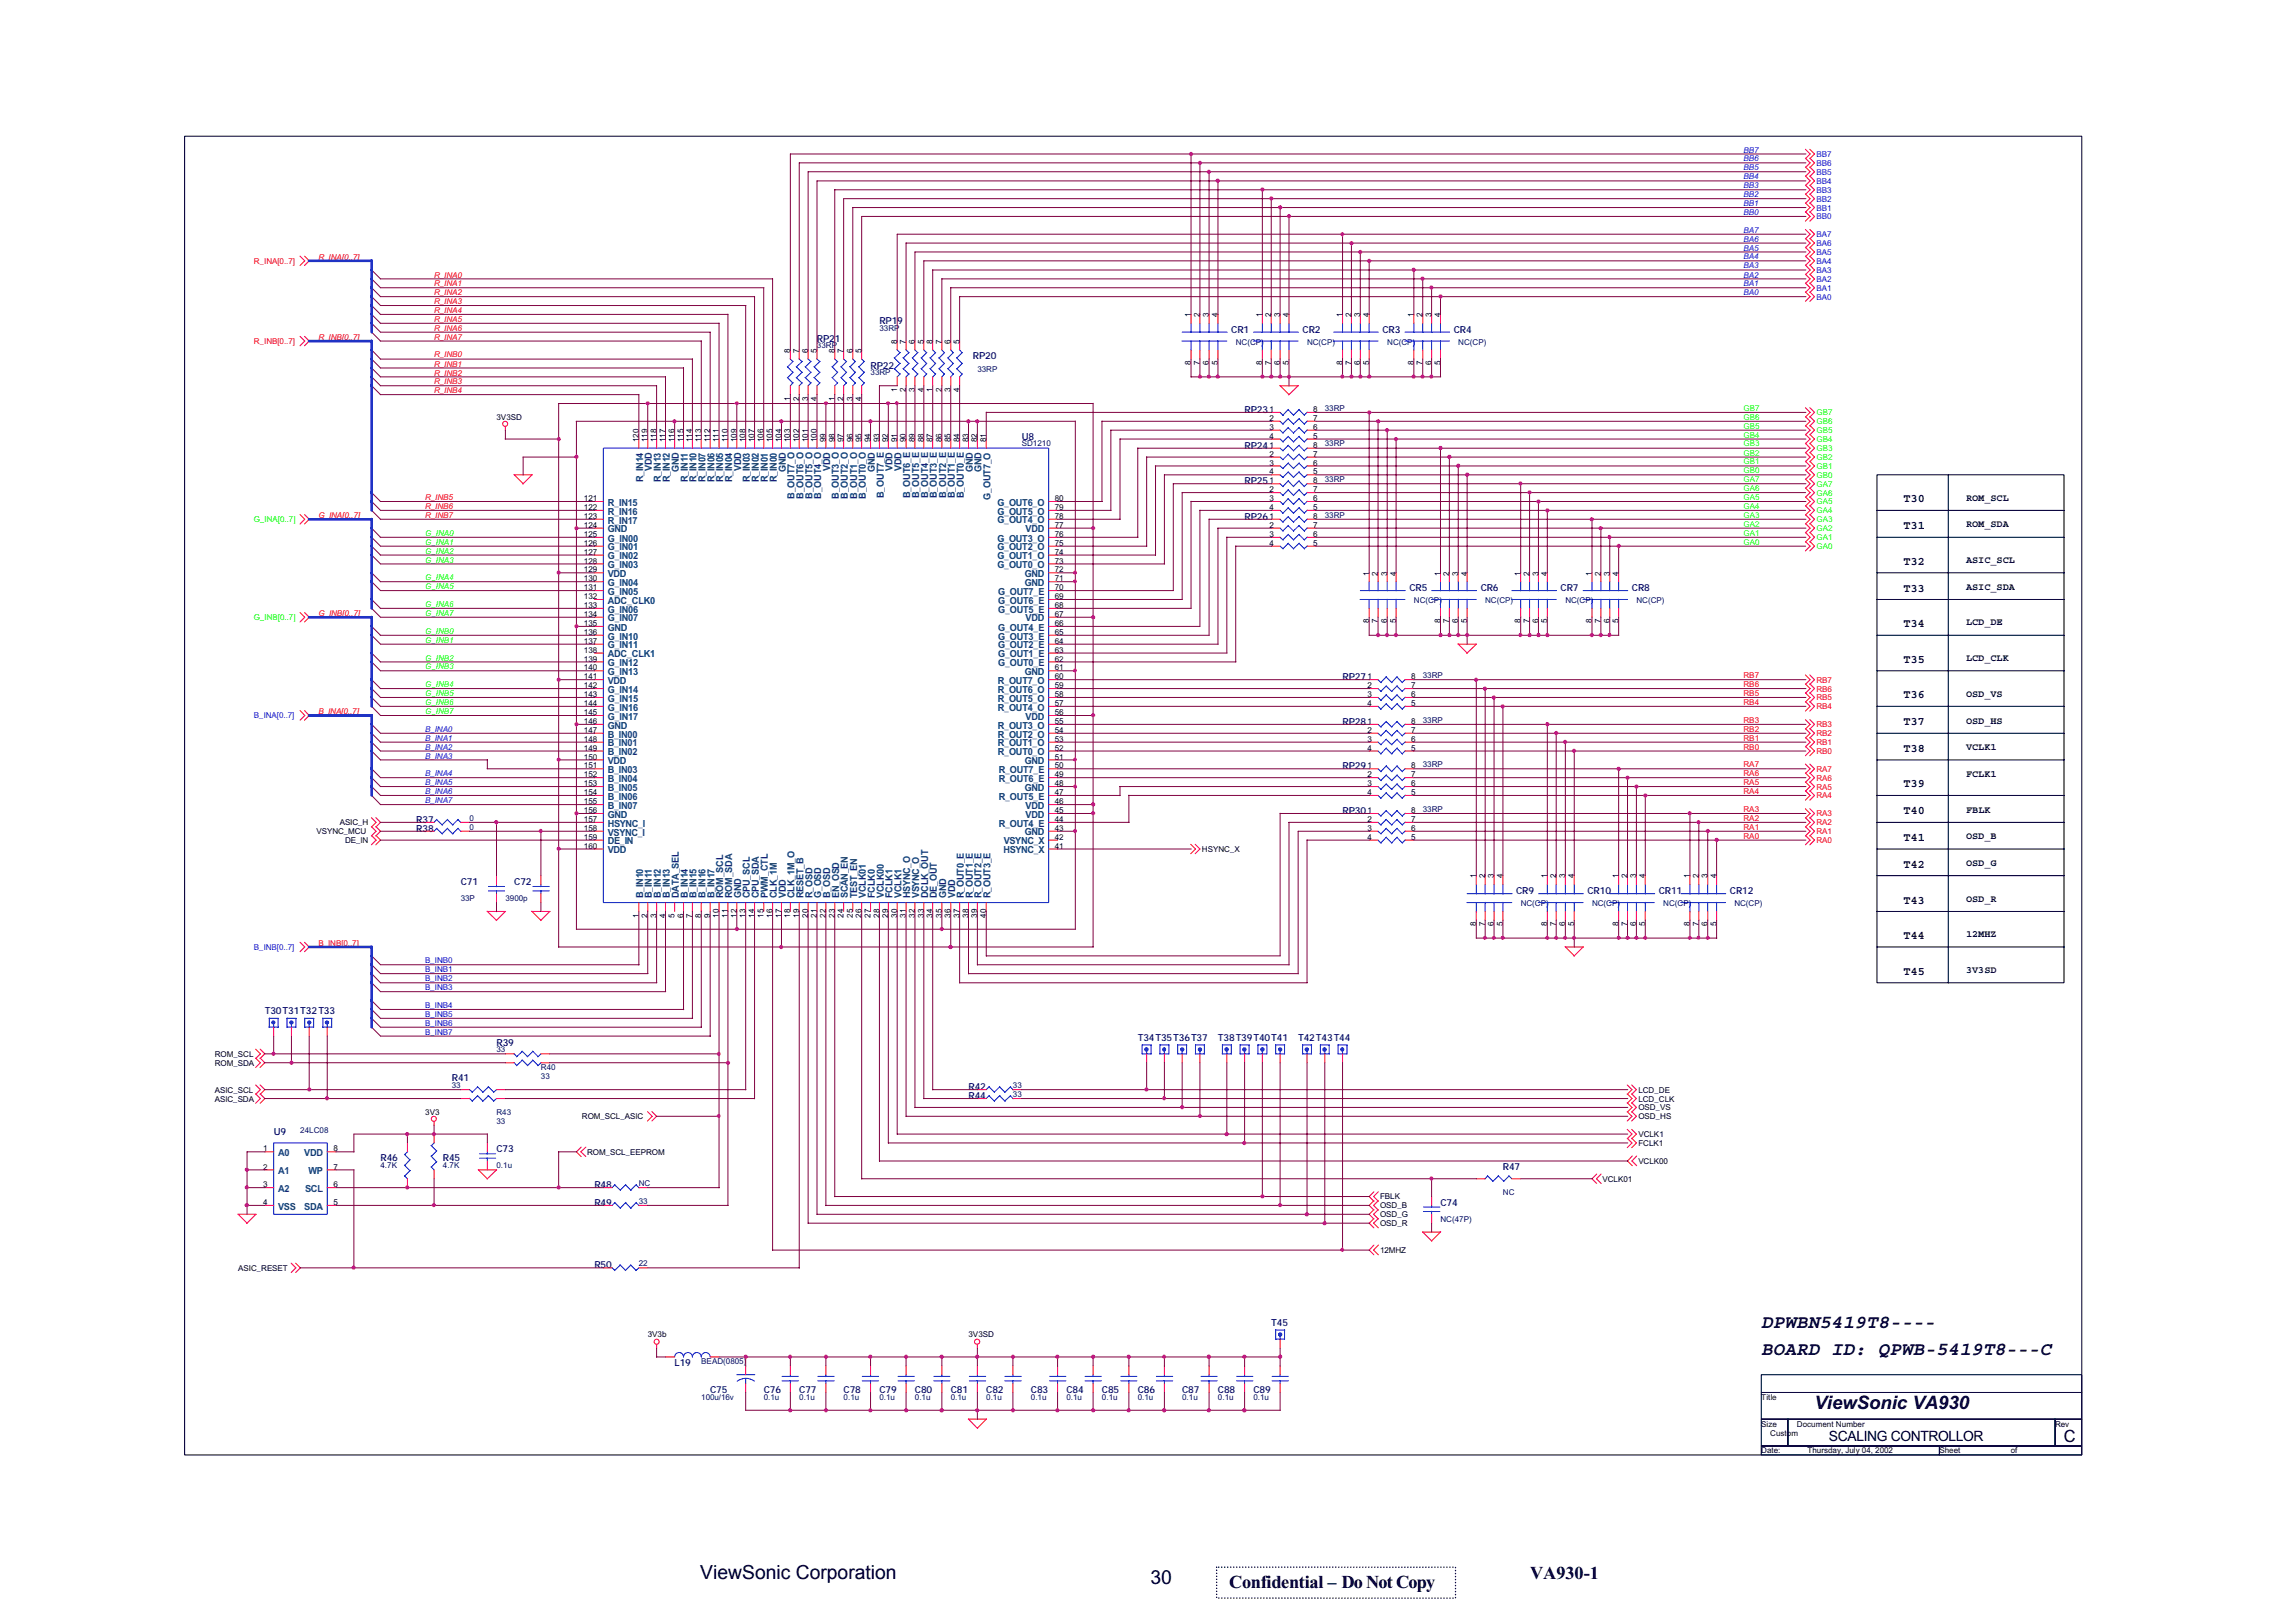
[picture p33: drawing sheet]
<svg xmlns="http://www.w3.org/2000/svg" width="420mm" height="297mm" viewBox="0 0 420 297" stroke-linecap="round" stroke-linejoin="round" font-family="sans-serif">
<defs><g id="words">
<g font-size="3.5">
<text x="128.2" y="288.9">ViewSonic Corporation</text>
<text x="210.6" y="289.9">30</text>
</g>
<g font-size="3.4">
<text x="322.4" y="243">DPWBN5419T8----</text>
<text x="322.4" y="247.9">BOARD ID: QPWB-5419T8---C</text>
<text x="332.2" y="257.9">ViewSonic VA930</text>
</g>
<g font-size="3.3">
<text x="225" y="290.7">Confidential – Do Not Copy</text>
<text x="280.1" y="288.9">VA930-1</text>
</g>
<text font-size="3.1" x="377.9" y="264">C</text>
<text font-size="2.6" x="334.8" y="263.8">SCALING CONTROLLOR</text>
<g font-size="2.1">
<text x="348.5" y="92">T30</text>
<text x="348.5" y="96.8">T31</text>
<text x="348.5" y="103.4">T32</text>
<text x="348.5" y="108.3">T33</text>
<text x="348.5" y="114.8">T34</text>
<text x="348.5" y="121.3">T35</text>
<text x="348.5" y="127.8">T36</text>
<text x="348.5" y="132.7">T37</text>
<text x="348.5" y="137.6">T38</text>
<text x="348.5" y="144.1">T39</text>
<text x="348.5" y="149.1">T40</text>
<text x="348.5" y="153.9">T41</text>
<text x="348.5" y="158.8">T42</text>
<text x="348.5" y="165.4">T43</text>
<text x="348.5" y="171.9">T44</text>
<text x="348.5" y="178.4">T45</text>
</g>
<g font-size="1.8" fill="#000080">
<text x="161" y="59.3">RP19</text>
<text x="149.6" y="62.5">RP21</text>
<text x="178.1" y="65.8">RP20</text>
<text x="225.4" y="60.9">CR1</text>
<text x="238.5" y="60.9">CR2</text>
<text x="253.1" y="60.9">CR3</text>
<text x="266.2" y="60.9">CR4</text>
<text x="159.4" y="67.5">RP22</text>
<text x="227.9" y="75.6">RP23</text>
<text x="187.1" y="80.5">U8</text>
<text x="227.9" y="82.1">RP24</text>
<text x="227.9" y="88.6">RP25</text>
<text x="227.9" y="95.1">RP26</text>
<text x="258" y="108.2">CR5</text>
<text x="271.1" y="108.2">CR6</text>
<text x="285.7" y="108.2">CR7</text>
<text x="298.8" y="108.2">CR8</text>
<text x="245.8" y="124.5">RP27</text>
<text x="245.8" y="132.7">RP28</text>
<text x="245.8" y="140.8">RP29</text>
<text x="245.8" y="149">RP30</text>
<text x="76.2" y="152.2">R38</text>
<text x="76.2" y="150.6">R37</text>
<text x="84.3" y="162">C71</text>
<text x="94.1" y="162">C72</text>
<text x="277.6" y="163.6">CR9</text>
<text x="290.6" y="163.6">CR10</text>
<text x="303.7" y="163.6">CR11</text>
<text x="316.7" y="163.6">CR12</text>
<text x="48.5" y="185.7">T30T31T32T33</text>
<text x="90.9" y="191.4">R39</text>
<text x="208.3" y="190.5">T34T35T36T37</text>
<text x="223" y="190.5">T38T39T40T41</text>
<text x="237.7" y="190.5">T42T43T44</text>
<text x="82.7" y="197.9">R41</text>
<text x="177.3" y="199.5">R42</text>
<text x="177.3" y="201.2">R44</text>
<text x="50.1" y="207.7">U9</text>
<text x="69.7" y="212.5">R46</text>
<text x="81.1" y="212.5">R45</text>
<text x="90.9" y="210.9">C73</text>
<text x="275.1" y="214.2">R47</text>
<text x="108.8" y="220.7">R49</text>
<text x="108.8" y="217.5">R48</text>
<text x="263.7" y="220.7">C74</text>
<text x="108.8" y="232.1">R50</text>
<text x="232.7" y="242.7">T45</text>
<text x="123.5" y="250.1">L19</text>
<text x="130" y="255">C75</text>
<text x="139.8" y="255">C76</text>
<text x="146.3" y="255">C77</text>
<text x="154.4" y="255">C78</text>
<text x="161" y="255">C79</text>
<text x="167.5" y="255">C80</text>
<text x="174.1" y="255">C81</text>
<text x="180.6" y="255">C82</text>
<text x="188.7" y="255">C83</text>
<text x="195.2" y="255">C84</text>
<text x="201.7" y="255">C85</text>
<text x="208.3" y="255">C86</text>
<text x="216.4" y="255">C87</text>
<text x="223" y="255">C88</text>
<text x="229.5" y="255">C89</text>
</g>
<g font-size="1.8" fill="#004080">
<text x="117.7" y="88.3" transform="rotate(-90 117.7 88.3)">R_IN14</text>
<text x="119.4" y="86.2" transform="rotate(-90 119.4 86.2)">VDD</text>
<text x="121" y="88.3" transform="rotate(-90 121 88.3)">R_IN13</text>
<text x="122.6" y="88.3" transform="rotate(-90 122.6 88.3)">R_IN12</text>
<text x="124.3" y="86.4" transform="rotate(-90 124.3 86.4)">GND</text>
<text x="125.9" y="88.3" transform="rotate(-90 125.9 88.3)">R_IN11</text>
<text x="127.5" y="88.3" transform="rotate(-90 127.5 88.3)">R_IN10</text>
<text x="129.2" y="88.3" transform="rotate(-90 129.2 88.3)">R_IN07</text>
<text x="130.8" y="88.3" transform="rotate(-90 130.8 88.3)">R_IN06</text>
<text x="132.4" y="88.3" transform="rotate(-90 132.4 88.3)">R_IN05</text>
<text x="134" y="88.3" transform="rotate(-90 134 88.3)">R_IN04</text>
<text x="135.7" y="86.2" transform="rotate(-90 135.7 86.2)">VDD</text>
<text x="137.3" y="88.3" transform="rotate(-90 137.3 88.3)">R_IN03</text>
<text x="138.9" y="88.3" transform="rotate(-90 138.9 88.3)">R_IN02</text>
<text x="140.6" y="88.3" transform="rotate(-90 140.6 88.3)">R_IN01</text>
<text x="142.2" y="88.3" transform="rotate(-90 142.2 88.3)">R_IN00</text>
<text x="143.8" y="86.4" transform="rotate(-90 143.8 86.4)">GND</text>
<text x="152" y="86.2" transform="rotate(-90 152 86.2)">VDD</text>
<text x="160.2" y="86.4" transform="rotate(-90 160.2 86.4)">GND</text>
<text x="163.4" y="86.2" transform="rotate(-90 163.4 86.2)">VDD</text>
<text x="165" y="86.2" transform="rotate(-90 165 86.2)">VDD</text>
<text x="178.1" y="86.4" transform="rotate(-90 178.1 86.4)">GND</text>
<text x="179.7" y="86.4" transform="rotate(-90 179.7 86.4)">GND</text>
<text x="111.3" y="92.6">R_IN15</text>
<text x="111.3" y="94.2">R_IN16</text>
<text x="111.3" y="95.8">R_IN17</text>
<text x="145.5" y="91.3" transform="rotate(-90 145.5 91.3)">B_OUT7_O</text>
<text x="147.1" y="91.3" transform="rotate(-90 147.1 91.3)">B_OUT6_O</text>
<text x="148.7" y="91.3" transform="rotate(-90 148.7 91.3)">B_OUT5_O</text>
<text x="150.3" y="91.3" transform="rotate(-90 150.3 91.3)">B_OUT4_O</text>
<text x="153.6" y="91.3" transform="rotate(-90 153.6 91.3)">B_OUT3_O</text>
<text x="155.2" y="91.3" transform="rotate(-90 155.2 91.3)">B_OUT2_O</text>
<text x="156.9" y="91.3" transform="rotate(-90 156.9 91.3)">B_OUT1_O</text>
<text x="158.5" y="91.3" transform="rotate(-90 158.5 91.3)">B_OUT0_O</text>
<text x="161.8" y="91.1" transform="rotate(-90 161.8 91.1)">B_OUT7_E</text>
<text x="166.7" y="91.1" transform="rotate(-90 166.7 91.1)">B_OUT6_E</text>
<text x="168.3" y="91.1" transform="rotate(-90 168.3 91.1)">B_OUT5_E</text>
<text x="169.9" y="91.1" transform="rotate(-90 169.9 91.1)">B_OUT4_E</text>
<text x="171.5" y="91.1" transform="rotate(-90 171.5 91.1)">B_OUT3_E</text>
<text x="173.2" y="91.1" transform="rotate(-90 173.2 91.1)">B_OUT2_E</text>
<text x="174.8" y="91.1" transform="rotate(-90 174.8 91.1)">B_OUT1_E</text>
<text x="176.5" y="91.1" transform="rotate(-90 176.5 91.1)">B_OUT0_E</text>
<text x="181.3" y="91.4" transform="rotate(-90 181.3 91.4)">G_OUT7_O</text>
<text x="182.6" y="95.8">G_OUT4_O</text>
<text x="182.6" y="94.2">G_OUT5_O</text>
<text x="182.6" y="92.6">G_OUT6_O</text>
<text x="111.3" y="97.4">GND</text>
<text x="111.3" y="99.1">G_IN00</text>
<text x="111.3" y="100.7">G_IN01</text>
<text x="182.6" y="100.7">G_OUT2_O</text>
<text x="182.6" y="99.1">G_OUT3_O</text>
<text x="187.8" y="97.4">VDD</text>
<text x="111.3" y="102.4">G_IN02</text>
<text x="111.3" y="104">G_IN03</text>
<text x="111.3" y="105.6">VDD</text>
<text x="111.3" y="107.2">G_IN04</text>
<text x="182.6" y="104">G_OUT0_O</text>
<text x="182.6" y="102.4">G_OUT1_O</text>
<text x="187.6" y="107.2">GND</text>
<text x="187.6" y="105.6">GND</text>
<text x="111.3" y="108.9">G_IN05</text>
<text x="111.3" y="110.5">ADC_CLK0</text>
<text x="111.3" y="112.1">G_IN06</text>
<text x="111.3" y="113.7">G_IN07</text>
<text x="182.7" y="112.1">G_OUT5_E</text>
<text x="182.7" y="110.5">G_OUT6_E</text>
<text x="182.7" y="108.9">G_OUT7_E</text>
<text x="187.8" y="113.7">VDD</text>
<text x="111.3" y="115.4">GND</text>
<text x="111.3" y="117">G_IN10</text>
<text x="111.3" y="118.7">G_IN11</text>
<text x="182.7" y="118.7">G_OUT2_E</text>
<text x="182.7" y="117">G_OUT3_E</text>
<text x="182.7" y="115.4">G_OUT4_E</text>
<text x="111.3" y="120.3">ADC_CLK1</text>
<text x="111.3" y="121.9">G_IN12</text>
<text x="111.3" y="123.6">G_IN13</text>
<text x="111.3" y="125.2">VDD</text>
<text x="182.7" y="125.2">R_OUT7_O</text>
<text x="182.7" y="121.9">G_OUT0_E</text>
<text x="182.7" y="120.3">G_OUT1_E</text>
<text x="187.6" y="123.5">GND</text>
<text x="111.3" y="126.8">G_IN14</text>
<text x="111.3" y="128.4">G_IN15</text>
<text x="111.3" y="130.1">G_IN16</text>
<text x="111.3" y="131.7">G_IN17</text>
<text x="182.7" y="130">R_OUT4_O</text>
<text x="182.7" y="128.4">R_OUT5_O</text>
<text x="182.7" y="126.8">R_OUT6_O</text>
<text x="187.8" y="131.7">VDD</text>
<text x="111.3" y="133.4">GND</text>
<text x="111.3" y="135">B_IN00</text>
<text x="111.3" y="136.6">B_IN01</text>
<text x="182.7" y="136.6">R_OUT1_O</text>
<text x="182.7" y="135">R_OUT2_O</text>
<text x="182.7" y="133.4">R_OUT3_O</text>
<text x="111.3" y="138.2">B_IN02</text>
<text x="111.3" y="139.9">VDD</text>
<text x="111.3" y="141.5">B_IN03</text>
<text x="111.3" y="143.1">B_IN04</text>
<text x="182.7" y="138.2">R_OUT0_O</text>
<text x="182.8" y="143.1">R_OUT6_E</text>
<text x="182.8" y="141.5">R_OUT7_E</text>
<text x="187.6" y="139.9">GND</text>
<text x="111.3" y="144.7">B_IN05</text>
<text x="111.3" y="146.4">B_IN06</text>
<text x="111.3" y="148">B_IN07</text>
<text x="111.3" y="149.7">GND</text>
<text x="182.8" y="146.4">R_OUT5_E</text>
<text x="187.6" y="144.7">GND</text>
<text x="187.8" y="149.7">VDD</text>
<text x="187.8" y="148">VDD</text>
<text x="111.3" y="151.3">HSYNC_I</text>
<text x="111.3" y="152.9">VSYNC_I</text>
<text x="111.3" y="154.5">DE_IN</text>
<text x="182.8" y="151.3">R_OUT4_E</text>
<text x="183.8" y="154.5">VSYNC_X</text>
<text x="187.6" y="152.9">GND</text>
<text x="111.3" y="156.2">VDD</text>
<text x="183.7" y="156.2">HSYNC_X</text>
<text x="117.7" y="164.4" transform="rotate(-90 117.7 164.4)">B_IN10</text>
<text x="119.4" y="164.4" transform="rotate(-90 119.4 164.4)">B_IN11</text>
<text x="121" y="164.4" transform="rotate(-90 121 164.4)">B_IN12</text>
<text x="122.6" y="164.4" transform="rotate(-90 122.6 164.4)">B_IN13</text>
<text x="124.3" y="164.4" transform="rotate(-90 124.3 164.4)">DATA_SEL</text>
<text x="125.9" y="164.4" transform="rotate(-90 125.9 164.4)">B_IN14</text>
<text x="127.5" y="164.4" transform="rotate(-90 127.5 164.4)">B_IN15</text>
<text x="129.2" y="164.4" transform="rotate(-90 129.2 164.4)">B_IN16</text>
<text x="130.8" y="164.4" transform="rotate(-90 130.8 164.4)">B_IN17</text>
<text x="132.4" y="164.4" transform="rotate(-90 132.4 164.4)">ROM_SCL</text>
<text x="134" y="164.4" transform="rotate(-90 134 164.4)">ROM_SDA</text>
<text x="135.7" y="164.4" transform="rotate(-90 135.7 164.4)">GND</text>
<text x="137.3" y="164.4" transform="rotate(-90 137.3 164.4)">CPU_SCL</text>
<text x="138.9" y="164.4" transform="rotate(-90 138.9 164.4)">CPU_SDA</text>
<text x="140.6" y="164.4" transform="rotate(-90 140.6 164.4)">PWM_CTL</text>
<text x="142.2" y="164.4" transform="rotate(-90 142.2 164.4)">CLK_1M</text>
<text x="143.8" y="164.4" transform="rotate(-90 143.8 164.4)">VDD</text>
<text x="145.5" y="164.4" transform="rotate(-90 145.5 164.4)">CLK_1M_O</text>
<text x="147.1" y="164.4" transform="rotate(-90 147.1 164.4)">RESET_B</text>
<text x="148.7" y="164.4" transform="rotate(-90 148.7 164.4)">R_OSD</text>
<text x="150.4" y="164.4" transform="rotate(-90 150.4 164.4)">G_OSD</text>
<text x="152" y="164.4" transform="rotate(-90 152 164.4)">B_OSD</text>
<text x="153.6" y="164.4" transform="rotate(-90 153.6 164.4)">EN_OSD</text>
<text x="155.2" y="164.4" transform="rotate(-90 155.2 164.4)">SCAN_EN</text>
<text x="156.9" y="164.4" transform="rotate(-90 156.9 164.4)">TEST_EN</text>
<text x="158.5" y="164.4" transform="rotate(-90 158.5 164.4)">VCLK01</text>
<text x="160.2" y="164.4" transform="rotate(-90 160.2 164.4)">FCLK0</text>
<text x="161.8" y="164.4" transform="rotate(-90 161.8 164.4)">VCLK00</text>
<text x="163.4" y="164.4" transform="rotate(-90 163.4 164.4)">FCLK1</text>
<text x="165" y="164.4" transform="rotate(-90 165 164.4)">VCLK1</text>
<text x="166.7" y="164.4" transform="rotate(-90 166.7 164.4)">HSYNC_O</text>
<text x="168.3" y="164.4" transform="rotate(-90 168.3 164.4)">VSYNC_O</text>
<text x="169.9" y="164.4" transform="rotate(-90 169.9 164.4)">DCLK_OUT</text>
<text x="171.5" y="164.4" transform="rotate(-90 171.5 164.4)">DE_OUT</text>
<text x="173.2" y="164.4" transform="rotate(-90 173.2 164.4)">GND</text>
<text x="174.8" y="164.4" transform="rotate(-90 174.8 164.4)">VDD</text>
<text x="176.5" y="164.4" transform="rotate(-90 176.5 164.4)">R_OUT0_E</text>
<text x="178.1" y="164.4" transform="rotate(-90 178.1 164.4)">R_OUT1_E</text>
<text x="179.7" y="164.4" transform="rotate(-90 179.7 164.4)">R_OUT2_E</text>
<text x="181.3" y="164.4" transform="rotate(-90 181.3 164.4)">R_OUT3_E</text>
<text x="50.9" y="211.6">A0</text>
<text x="50.9" y="214.9">A1</text>
<text x="55.7" y="211.6">VDD</text>
<text x="56.5" y="214.9">WP</text>
<text x="50.9" y="218.1">A2</text>
<text x="50.9" y="221.4">VSS</text>
<text x="55.7" y="221.4">SDA</text>
<text x="55.8" y="218.1">SCL</text>
</g>
<g font-size="1.8">
<text x="359.9" y="91.7">ROM_SCL</text>
<text x="359.9" y="96.5">ROM_SDA</text>
<text x="359.9" y="103.1">ASIC_SCL</text>
<text x="359.9" y="108">ASIC_SDA</text>
<text x="359.9" y="114.5">LCD_DE</text>
<text x="359.9" y="121">LCD_CLK</text>
<text x="359.9" y="127.5">OSD_VS</text>
<text x="359.9" y="132.4">OSD_HS</text>
<text x="359.9" y="137.3">VCLK1</text>
<text x="359.9" y="142.2">FCLK1</text>
<text x="359.9" y="148.8">FBLK</text>
<text x="359.9" y="153.6">OSD_B</text>
<text x="359.9" y="158.5">OSD_G</text>
<text x="359.9" y="165.1">OSD_R</text>
<text x="359.9" y="171.6">12MHZ</text>
<text x="359.9" y="178.1">3V3SD</text>
</g>
<g font-size="1.5" fill="#00f">
<text x="319.2" y="27.9">BB7</text>
<text x="319.2" y="29.6">BB6</text>
<text x="332.6" y="28.7">BB7</text>
<text x="319.2" y="34.5">BB3</text>
<text x="319.2" y="31.2">BB5</text>
<text x="319.2" y="32.8">BB4</text>
<text x="332.6" y="35.3">BB3</text>
<text x="332.6" y="33.6">BB4</text>
<text x="332.6" y="32">BB5</text>
<text x="332.6" y="30.3">BB6</text>
<text x="319.2" y="36.1">BB2</text>
<text x="319.2" y="37.7">BB1</text>
<text x="319.2" y="39.4">BB0</text>
<text x="332.6" y="40.2">BB0</text>
<text x="332.6" y="38.5">BB1</text>
<text x="332.6" y="36.9">BB2</text>
<text x="319.2" y="42.6">BA7</text>
<text x="319.2" y="47.5">BA4</text>
<text x="319.2" y="44.2">BA6</text>
<text x="319.2" y="45.9">BA5</text>
<text x="332.6" y="46.7">BA5</text>
<text x="332.6" y="45">BA6</text>
<text x="332.6" y="43.4">BA7</text>
<text x="319.2" y="49.1">BA3</text>
<text x="319.2" y="52.4">BA1</text>
<text x="319.2" y="50.8">BA2</text>
<text x="332.6" y="53.2">BA1</text>
<text x="332.6" y="51.6">BA2</text>
<text x="332.6" y="49.9">BA3</text>
<text x="332.6" y="48.3">BA4</text>
<text x="319.2" y="54">BA0</text>
<text x="332.6" y="54.8">BA0</text>
<text x="46.5" y="131.4">B_INA[0..7]</text>
<text x="77.8" y="134">B_INA0</text>
<text x="77.8" y="135.6">B_INA1</text>
<text x="77.8" y="137.2">B_INA2</text>
<text x="77.8" y="138.8">B_INA3</text>
<text x="77.8" y="142.1">B_INA4</text>
<text x="77.8" y="143.7">B_INA5</text>
<text x="77.8" y="145.3">B_INA6</text>
<text x="77.8" y="147">B_INA7</text>
<text x="46.5" y="173.9">B_INB[0..7]</text>
<text x="77.8" y="179.5">B_INB2</text>
<text x="77.8" y="176.3">B_INB0</text>
<text x="77.8" y="177.9">B_INB1</text>
<text x="77.8" y="181.2">B_INB3</text>
<text x="77.8" y="184.5">B_INB4</text>
<text x="77.8" y="187.7">B_INB6</text>
<text x="77.8" y="186.1">B_INB5</text>
<text x="77.8" y="189.4">B_INB7</text>
</g>
<g font-size="1.5" fill="#f00">
<text x="58.3" y="47.5">R_INA[0..7]</text>
<text x="46.5" y="48.3">R_INA[0..7]</text>
<text x="79.5" y="50.8">R_INA0</text>
<text x="79.5" y="52.4">R_INA1</text>
<text x="79.5" y="54">R_INA2</text>
<text x="79.5" y="55.7">R_INA3</text>
<text x="79.5" y="57.3">R_INA4</text>
<text x="79.5" y="58.9">R_INA5</text>
<text x="46.5" y="63">R_INB[0..7]</text>
<text x="58.3" y="62.2">R_INB[0..7]</text>
<text x="79.5" y="60.6">R_INA6</text>
<text x="79.5" y="62.2">R_INA7</text>
<text x="79.5" y="65.4">R_INB0</text>
<text x="79.5" y="67.1">R_INB1</text>
<text x="79.5" y="68.7">R_INB2</text>
<text x="79.5" y="70.4">R_INB3</text>
<text x="79.5" y="72">R_INB4</text>
<text x="58.3" y="94.8">G_INA[0..7]</text>
<text x="77.8" y="91.5">R_INB5</text>
<text x="77.8" y="93.2">R_INB6</text>
<text x="77.8" y="94.8">R_INB7</text>
<text x="58.3" y="112.7">G_INB[0..7]</text>
<text x="319.2" y="125.7">RB6</text>
<text x="319.2" y="124.1">RB7</text>
<text x="332.6" y="124.9">RB7</text>
<text x="58.3" y="130.7">B_INA[0..7]</text>
<text x="319.2" y="129">RB4</text>
<text x="319.2" y="127.4">RB5</text>
<text x="332.6" y="129.8">RB4</text>
<text x="332.6" y="128.2">RB5</text>
<text x="332.6" y="126.6">RB6</text>
<text x="319.2" y="133.9">RB2</text>
<text x="319.2" y="137.2">RB0</text>
<text x="319.2" y="135.6">RB1</text>
<text x="319.2" y="132.3">RB3</text>
<text x="332.6" y="138">RB0</text>
<text x="332.6" y="136.4">RB1</text>
<text x="332.6" y="134.7">RB2</text>
<text x="332.6" y="133.1">RB3</text>
<text x="319.2" y="140.4">RA7</text>
<text x="319.2" y="142.1">RA6</text>
<text x="319.2" y="143.7">RA5</text>
<text x="332.6" y="142.9">RA6</text>
<text x="332.6" y="141.2">RA7</text>
<text x="319.2" y="145.3">RA4</text>
<text x="319.2" y="148.6">RA3</text>
<text x="332.6" y="149.4">RA3</text>
<text x="332.6" y="146.1">RA4</text>
<text x="332.6" y="144.5">RA5</text>
<text x="319.2" y="150.2">RA2</text>
<text x="319.2" y="151.9">RA1</text>
<text x="319.2" y="153.5">RA0</text>
<text x="332.6" y="154.3">RA0</text>
<text x="332.6" y="152.7">RA1</text>
<text x="332.6" y="151.1">RA2</text>
<text x="58.3" y="173.1">B_INB[0..7]</text>
</g>
<g font-size="1.5">
<text x="218" y="58.1" transform="rotate(-90 218 58.1)">1</text>
<text x="219.7" y="58.1" transform="rotate(-90 219.7 58.1)">2</text>
<text x="221.3" y="58.1" transform="rotate(-90 221.3 58.1)">3</text>
<text x="223" y="58.1" transform="rotate(-90 223 58.1)">4</text>
<text x="231.1" y="58.1" transform="rotate(-90 231.1 58.1)">1</text>
<text x="232.7" y="58.1" transform="rotate(-90 232.7 58.1)">2</text>
<text x="234.3" y="58.1" transform="rotate(-90 234.3 58.1)">3</text>
<text x="236" y="58.1" transform="rotate(-90 236 58.1)">4</text>
<text x="245.8" y="58.1" transform="rotate(-90 245.8 58.1)">1</text>
<text x="247.4" y="58.1" transform="rotate(-90 247.4 58.1)">2</text>
<text x="249" y="58.1" transform="rotate(-90 249 58.1)">3</text>
<text x="250.6" y="58.1" transform="rotate(-90 250.6 58.1)">4</text>
<text x="258.8" y="58.1" transform="rotate(-90 258.8 58.1)">1</text>
<text x="260.5" y="58.1" transform="rotate(-90 260.5 58.1)">2</text>
<text x="262.1" y="58.1" transform="rotate(-90 262.1 58.1)">3</text>
<text x="263.7" y="58.1" transform="rotate(-90 263.7 58.1)">4</text>
<text x="144.7" y="64.6" transform="rotate(-90 144.7 64.6)">8</text>
<text x="146.3" y="64.6" transform="rotate(-90 146.3 64.6)">7</text>
<text x="147.9" y="64.6" transform="rotate(-90 147.9 64.6)">6</text>
<text x="149.6" y="64.6" transform="rotate(-90 149.6 64.6)">5</text>
<text x="152.8" y="64.6" transform="rotate(-90 152.8 64.6)">8</text>
<text x="154.4" y="64.6" transform="rotate(-90 154.4 64.6)">7</text>
<text x="156.1" y="64.6" transform="rotate(-90 156.1 64.6)">6</text>
<text x="157.7" y="64.6" transform="rotate(-90 157.7 64.6)">5</text>
<text x="164.2" y="62.9" transform="rotate(-90 164.2 62.9)">8</text>
<text x="165.9" y="62.9" transform="rotate(-90 165.9 62.9)">7</text>
<text x="167.5" y="62.9" transform="rotate(-90 167.5 62.9)">6</text>
<text x="169.1" y="62.9" transform="rotate(-90 169.1 62.9)">5</text>
<text x="170.7" y="62.9" transform="rotate(-90 170.7 62.9)">8</text>
<text x="172.4" y="62.9" transform="rotate(-90 172.4 62.9)">7</text>
<text x="174" y="62.9" transform="rotate(-90 174 62.9)">6</text>
<text x="175.7" y="62.9" transform="rotate(-90 175.7 62.9)">5</text>
<text x="164.2" y="71.7" transform="rotate(-90 164.2 71.7)">1</text>
<text x="165.9" y="71.7" transform="rotate(-90 165.9 71.7)">2</text>
<text x="167.5" y="71.7" transform="rotate(-90 167.5 71.7)">3</text>
<text x="169.1" y="71.7" transform="rotate(-90 169.1 71.7)">4</text>
<text x="170.7" y="71.7" transform="rotate(-90 170.7 71.7)">1</text>
<text x="172.4" y="71.7" transform="rotate(-90 172.4 71.7)">2</text>
<text x="174" y="71.7" transform="rotate(-90 174 71.7)">3</text>
<text x="175.7" y="71.7" transform="rotate(-90 175.7 71.7)">4</text>
<text x="218" y="66.8" transform="rotate(-90 218 66.8)">8</text>
<text x="219.7" y="66.8" transform="rotate(-90 219.7 66.8)">7</text>
<text x="221.3" y="66.8" transform="rotate(-90 221.3 66.8)">6</text>
<text x="223" y="66.8" transform="rotate(-90 223 66.8)">5</text>
<text x="231.1" y="66.8" transform="rotate(-90 231.1 66.8)">8</text>
<text x="232.7" y="66.8" transform="rotate(-90 232.7 66.8)">7</text>
<text x="234.3" y="66.8" transform="rotate(-90 234.3 66.8)">6</text>
<text x="236" y="66.8" transform="rotate(-90 236 66.8)">5</text>
<text x="245.8" y="66.8" transform="rotate(-90 245.8 66.8)">8</text>
<text x="247.4" y="66.8" transform="rotate(-90 247.4 66.8)">7</text>
<text x="249" y="66.8" transform="rotate(-90 249 66.8)">6</text>
<text x="250.6" y="66.8" transform="rotate(-90 250.6 66.8)">5</text>
<text x="258.8" y="66.8" transform="rotate(-90 258.8 66.8)">8</text>
<text x="260.5" y="66.8" transform="rotate(-90 260.5 66.8)">7</text>
<text x="262.1" y="66.8" transform="rotate(-90 262.1 66.8)">6</text>
<text x="263.7" y="66.8" transform="rotate(-90 263.7 66.8)">5</text>
<text x="90.9" y="76.8">3V3SD</text>
<text x="144.7" y="73.3" transform="rotate(-90 144.7 73.3)">1</text>
<text x="146.3" y="73.3" transform="rotate(-90 146.3 73.3)">2</text>
<text x="147.9" y="73.3" transform="rotate(-90 147.9 73.3)">3</text>
<text x="149.6" y="73.3" transform="rotate(-90 149.6 73.3)">4</text>
<text x="152.8" y="73.3" transform="rotate(-90 152.8 73.3)">1</text>
<text x="154.4" y="73.3" transform="rotate(-90 154.4 73.3)">2</text>
<text x="156.1" y="73.3" transform="rotate(-90 156.1 73.3)">3</text>
<text x="157.7" y="73.3" transform="rotate(-90 157.7 73.3)">4</text>
<text x="232.4" y="75.4">1</text>
<text x="232.4" y="77">2</text>
<text x="240.4" y="77">7</text>
<text x="240.4" y="75.4">8</text>
<text x="116.9" y="80.9" transform="rotate(-90 116.9 80.9)">120</text>
<text x="118.6" y="80.9" transform="rotate(-90 118.6 80.9)">119</text>
<text x="120.2" y="80.9" transform="rotate(-90 120.2 80.9)">118</text>
<text x="121.8" y="80.9" transform="rotate(-90 121.8 80.9)">117</text>
<text x="123.5" y="80.9" transform="rotate(-90 123.5 80.9)">116</text>
<text x="125.1" y="80.9" transform="rotate(-90 125.1 80.9)">115</text>
<text x="126.7" y="80.9" transform="rotate(-90 126.7 80.9)">114</text>
<text x="128.4" y="80.9" transform="rotate(-90 128.4 80.9)">113</text>
<text x="130" y="80.9" transform="rotate(-90 130 80.9)">112</text>
<text x="131.6" y="80.9" transform="rotate(-90 131.6 80.9)">111</text>
<text x="133.2" y="80.9" transform="rotate(-90 133.2 80.9)">110</text>
<text x="134.9" y="80.9" transform="rotate(-90 134.9 80.9)">109</text>
<text x="136.5" y="80.9" transform="rotate(-90 136.5 80.9)">108</text>
<text x="138.1" y="80.9" transform="rotate(-90 138.1 80.9)">107</text>
<text x="139.8" y="80.9" transform="rotate(-90 139.8 80.9)">106</text>
<text x="141.4" y="80.9" transform="rotate(-90 141.4 80.9)">105</text>
<text x="143.1" y="80.9" transform="rotate(-90 143.1 80.9)">104</text>
<text x="144.7" y="80.9" transform="rotate(-90 144.7 80.9)">103</text>
<text x="146.3" y="80.9" transform="rotate(-90 146.3 80.9)">102</text>
<text x="147.9" y="80.9" transform="rotate(-90 147.9 80.9)">101</text>
<text x="149.6" y="80.9" transform="rotate(-90 149.6 80.9)">100</text>
<text x="151.2" y="80.9" transform="rotate(-90 151.2 80.9)">99</text>
<text x="152.8" y="80.9" transform="rotate(-90 152.8 80.9)">98</text>
<text x="154.4" y="80.9" transform="rotate(-90 154.4 80.9)">97</text>
<text x="156.1" y="80.9" transform="rotate(-90 156.1 80.9)">96</text>
<text x="157.7" y="80.9" transform="rotate(-90 157.7 80.9)">95</text>
<text x="159.4" y="80.9" transform="rotate(-90 159.4 80.9)">94</text>
<text x="161" y="80.9" transform="rotate(-90 161 80.9)">93</text>
<text x="162.6" y="80.9" transform="rotate(-90 162.6 80.9)">92</text>
<text x="164.2" y="80.9" transform="rotate(-90 164.2 80.9)">91</text>
<text x="165.9" y="80.9" transform="rotate(-90 165.9 80.9)">90</text>
<text x="167.5" y="80.9" transform="rotate(-90 167.5 80.9)">89</text>
<text x="169.1" y="80.9" transform="rotate(-90 169.1 80.9)">88</text>
<text x="170.7" y="80.9" transform="rotate(-90 170.7 80.9)">87</text>
<text x="172.4" y="80.9" transform="rotate(-90 172.4 80.9)">86</text>
<text x="174" y="80.9" transform="rotate(-90 174 80.9)">85</text>
<text x="175.7" y="80.9" transform="rotate(-90 175.7 80.9)">84</text>
<text x="177.3" y="80.9" transform="rotate(-90 177.3 80.9)">83</text>
<text x="178.9" y="80.9" transform="rotate(-90 178.9 80.9)">82</text>
<text x="180.5" y="80.9" transform="rotate(-90 180.5 80.9)">81</text>
<text x="232.4" y="82">1</text>
<text x="232.4" y="83.6">2</text>
<text x="232.4" y="78.7">3</text>
<text x="232.4" y="80.3">4</text>
<text x="240.4" y="83.6">7</text>
<text x="240.4" y="82">8</text>
<text x="240.4" y="80.3">5</text>
<text x="240.4" y="78.7">6</text>
<text x="232.4" y="88.5">1</text>
<text x="232.4" y="85.2">3</text>
<text x="232.4" y="86.8">4</text>
<text x="240.4" y="88.5">8</text>
<text x="240.4" y="86.8">5</text>
<text x="240.4" y="85.2">6</text>
<text x="106.9" y="91.7">121</text>
<text x="106.9" y="93.3">122</text>
<text x="106.9" y="95">123</text>
<text x="193.1" y="95">78</text>
<text x="193.1" y="93.3">79</text>
<text x="193.1" y="91.7">80</text>
<text x="232.4" y="90.1">2</text>
<text x="232.4" y="91.7">3</text>
<text x="232.4" y="93.3">4</text>
<text x="232.4" y="95">1</text>
<text x="240.4" y="93.3">5</text>
<text x="240.4" y="91.7">6</text>
<text x="240.4" y="90.1">7</text>
<text x="240.4" y="95">8</text>
<text x="106.9" y="96.6">124</text>
<text x="106.9" y="98.3">125</text>
<text x="106.9" y="99.9">126</text>
<text x="106.9" y="101.5">127</text>
<text x="193.1" y="101.5">74</text>
<text x="193.1" y="99.9">75</text>
<text x="193.1" y="98.3">76</text>
<text x="193.1" y="96.6">77</text>
<text x="232.4" y="96.6">2</text>
<text x="232.4" y="98.3">3</text>
<text x="232.4" y="99.9">4</text>
<text x="240.4" y="99.9">5</text>
<text x="240.4" y="98.3">6</text>
<text x="240.4" y="96.6">7</text>
<text x="106.9" y="103.1">128</text>
<text x="106.9" y="104.8">129</text>
<text x="106.9" y="106.4">130</text>
<text x="193.1" y="106.4">71</text>
<text x="193.1" y="104.8">72</text>
<text x="193.1" y="103.1">73</text>
<text x="250.6" y="105.3" transform="rotate(-90 250.6 105.3)">1</text>
<text x="252.3" y="105.3" transform="rotate(-90 252.3 105.3)">2</text>
<text x="253.9" y="105.3" transform="rotate(-90 253.9 105.3)">3</text>
<text x="255.6" y="105.3" transform="rotate(-90 255.6 105.3)">4</text>
<text x="263.7" y="105.3" transform="rotate(-90 263.7 105.3)">1</text>
<text x="265.3" y="105.3" transform="rotate(-90 265.3 105.3)">2</text>
<text x="267" y="105.3" transform="rotate(-90 267 105.3)">3</text>
<text x="268.6" y="105.3" transform="rotate(-90 268.6 105.3)">4</text>
<text x="278.4" y="105.3" transform="rotate(-90 278.4 105.3)">1</text>
<text x="280" y="105.3" transform="rotate(-90 280 105.3)">2</text>
<text x="281.6" y="105.3" transform="rotate(-90 281.6 105.3)">3</text>
<text x="283.3" y="105.3" transform="rotate(-90 283.3 105.3)">4</text>
<text x="291.4" y="105.3" transform="rotate(-90 291.4 105.3)">1</text>
<text x="293.1" y="105.3" transform="rotate(-90 293.1 105.3)">2</text>
<text x="294.7" y="105.3" transform="rotate(-90 294.7 105.3)">3</text>
<text x="296.3" y="105.3" transform="rotate(-90 296.3 105.3)">4</text>
<text x="106.9" y="108">131</text>
<text x="106.9" y="109.6">132</text>
<text x="106.9" y="111.3">133</text>
<text x="106.9" y="112.9">134</text>
<text x="193.1" y="112.9">67</text>
<text x="193.1" y="111.3">68</text>
<text x="193.1" y="109.6">69</text>
<text x="193.1" y="108">70</text>
<text x="106.9" y="114.6">135</text>
<text x="106.9" y="116.2">136</text>
<text x="106.9" y="117.8">137</text>
<text x="106.9" y="119.5">138</text>
<text x="193.1" y="119.5">63</text>
<text x="193.1" y="117.8">64</text>
<text x="193.1" y="116.2">65</text>
<text x="193.1" y="114.6">66</text>
<text x="250.6" y="114.1" transform="rotate(-90 250.6 114.1)">8</text>
<text x="252.3" y="114.1" transform="rotate(-90 252.3 114.1)">7</text>
<text x="253.9" y="114.1" transform="rotate(-90 253.9 114.1)">6</text>
<text x="255.6" y="114.1" transform="rotate(-90 255.6 114.1)">5</text>
<text x="263.7" y="114.1" transform="rotate(-90 263.7 114.1)">8</text>
<text x="265.3" y="114.1" transform="rotate(-90 265.3 114.1)">7</text>
<text x="267" y="114.1" transform="rotate(-90 267 114.1)">6</text>
<text x="268.6" y="114.1" transform="rotate(-90 268.6 114.1)">5</text>
<text x="278.4" y="114.1" transform="rotate(-90 278.4 114.1)">8</text>
<text x="280" y="114.1" transform="rotate(-90 280 114.1)">7</text>
<text x="281.6" y="114.1" transform="rotate(-90 281.6 114.1)">6</text>
<text x="283.3" y="114.1" transform="rotate(-90 283.3 114.1)">5</text>
<text x="291.4" y="114.1" transform="rotate(-90 291.4 114.1)">8</text>
<text x="293.1" y="114.1" transform="rotate(-90 293.1 114.1)">7</text>
<text x="294.7" y="114.1" transform="rotate(-90 294.7 114.1)">6</text>
<text x="296.3" y="114.1" transform="rotate(-90 296.3 114.1)">5</text>
<text x="106.9" y="121.1">139</text>
<text x="106.9" y="122.7">140</text>
<text x="106.9" y="124.3">141</text>
<text x="106.9" y="126">142</text>
<text x="193.1" y="126">59</text>
<text x="193.1" y="124.3">60</text>
<text x="193.1" y="122.7">61</text>
<text x="193.1" y="121.1">62</text>
<text x="250.4" y="124.3">1</text>
<text x="250.4" y="126">2</text>
<text x="258.3" y="126">7</text>
<text x="258.3" y="124.3">8</text>
<text x="106.9" y="127.6">143</text>
<text x="106.9" y="129.2">144</text>
<text x="106.9" y="130.9">145</text>
<text x="193.1" y="130.9">56</text>
<text x="193.1" y="129.2">57</text>
<text x="193.1" y="127.6">58</text>
<text x="250.4" y="127.6">3</text>
<text x="250.4" y="129.2">4</text>
<text x="258.3" y="129.2">5</text>
<text x="258.3" y="127.6">6</text>
<text x="106.9" y="132.5">146</text>
<text x="106.9" y="134.1">147</text>
<text x="106.9" y="135.8">148</text>
<text x="106.9" y="137.4">149</text>
<text x="193.1" y="137.4">52</text>
<text x="193.1" y="135.8">53</text>
<text x="193.1" y="134.1">54</text>
<text x="193.1" y="132.5">55</text>
<text x="250.4" y="132.5">1</text>
<text x="250.4" y="134.1">2</text>
<text x="250.4" y="135.8">3</text>
<text x="250.4" y="137.4">4</text>
<text x="258.3" y="137.4">5</text>
<text x="258.3" y="135.8">6</text>
<text x="258.3" y="134.1">7</text>
<text x="258.3" y="132.5">8</text>
<text x="106.9" y="139">150</text>
<text x="106.9" y="140.6">151</text>
<text x="106.9" y="142.3">152</text>
<text x="106.9" y="143.9">153</text>
<text x="193.1" y="143.9">48</text>
<text x="193.1" y="142.3">49</text>
<text x="193.1" y="140.6">50</text>
<text x="193.1" y="139">51</text>
<text x="250.4" y="140.6">1</text>
<text x="250.4" y="142.3">2</text>
<text x="250.4" y="143.9">3</text>
<text x="258.3" y="143.9">6</text>
<text x="258.3" y="142.3">7</text>
<text x="258.3" y="140.6">8</text>
<text x="106.9" y="145.5">154</text>
<text x="106.9" y="147.2">155</text>
<text x="106.9" y="148.8">156</text>
<text x="193.1" y="148.8">45</text>
<text x="193.1" y="147.2">46</text>
<text x="193.1" y="145.5">47</text>
<text x="250.4" y="148.8">1</text>
<text x="250.4" y="145.5">4</text>
<text x="258.3" y="148.8">8</text>
<text x="258.3" y="145.5">5</text>
<text x="57.9" y="152.7">VSYNC_MCU</text>
<text x="62.2" y="151.1">ASIC_H</text>
<text x="63.2" y="154.3">DE_IN</text>
<text x="106.9" y="150.4">157</text>
<text x="106.9" y="152.1">158</text>
<text x="106.9" y="153.7">159</text>
<text x="106.9" y="155.3">160</text>
<text x="193.1" y="155.3">41</text>
<text x="193.1" y="153.7">42</text>
<text x="193.1" y="152.1">43</text>
<text x="193.1" y="150.4">44</text>
<text x="220" y="155.9">HSYNC_X</text>
<text x="250.4" y="150.4">2</text>
<text x="250.4" y="152.1">3</text>
<text x="250.4" y="153.7">4</text>
<text x="258.3" y="153.7">5</text>
<text x="258.3" y="152.1">6</text>
<text x="258.3" y="150.4">7</text>
<text x="270.3" y="160.8" transform="rotate(-90 270.3 160.8)">1</text>
<text x="271.9" y="160.8" transform="rotate(-90 271.9 160.8)">2</text>
<text x="273.5" y="160.8" transform="rotate(-90 273.5 160.8)">3</text>
<text x="275.1" y="160.8" transform="rotate(-90 275.1 160.8)">4</text>
<text x="283.3" y="160.8" transform="rotate(-90 283.3 160.8)">1</text>
<text x="284.9" y="160.8" transform="rotate(-90 284.9 160.8)">2</text>
<text x="286.6" y="160.8" transform="rotate(-90 286.6 160.8)">3</text>
<text x="288.2" y="160.8" transform="rotate(-90 288.2 160.8)">4</text>
<text x="296.3" y="160.8" transform="rotate(-90 296.3 160.8)">1</text>
<text x="297.9" y="160.8" transform="rotate(-90 297.9 160.8)">2</text>
<text x="299.6" y="160.8" transform="rotate(-90 299.6 160.8)">3</text>
<text x="301.2" y="160.8" transform="rotate(-90 301.2 160.8)">4</text>
<text x="309.4" y="160.8" transform="rotate(-90 309.4 160.8)">1</text>
<text x="311" y="160.8" transform="rotate(-90 311 160.8)">2</text>
<text x="312.6" y="160.8" transform="rotate(-90 312.6 160.8)">3</text>
<text x="314.2" y="160.8" transform="rotate(-90 314.2 160.8)">4</text>
<text x="116.9" y="167.9" transform="rotate(-90 116.9 167.9)">1</text>
<text x="118.6" y="167.9" transform="rotate(-90 118.6 167.9)">2</text>
<text x="120.2" y="167.9" transform="rotate(-90 120.2 167.9)">3</text>
<text x="121.8" y="167.9" transform="rotate(-90 121.8 167.9)">4</text>
<text x="123.5" y="167.9" transform="rotate(-90 123.5 167.9)">5</text>
<text x="125.1" y="167.9" transform="rotate(-90 125.1 167.9)">6</text>
<text x="126.7" y="167.9" transform="rotate(-90 126.7 167.9)">7</text>
<text x="128.4" y="167.9" transform="rotate(-90 128.4 167.9)">8</text>
<text x="130" y="167.9" transform="rotate(-90 130 167.9)">9</text>
<text x="131.6" y="167.9" transform="rotate(-90 131.6 167.9)">10</text>
<text x="133.2" y="167.9" transform="rotate(-90 133.2 167.9)">11</text>
<text x="134.9" y="167.9" transform="rotate(-90 134.9 167.9)">12</text>
<text x="136.5" y="167.9" transform="rotate(-90 136.5 167.9)">13</text>
<text x="138.1" y="167.9" transform="rotate(-90 138.1 167.9)">14</text>
<text x="139.8" y="167.9" transform="rotate(-90 139.8 167.9)">15</text>
<text x="141.4" y="167.9" transform="rotate(-90 141.4 167.9)">16</text>
<text x="143.1" y="167.9" transform="rotate(-90 143.1 167.9)">17</text>
<text x="144.7" y="167.9" transform="rotate(-90 144.7 167.9)">18</text>
<text x="146.3" y="167.9" transform="rotate(-90 146.3 167.9)">19</text>
<text x="147.9" y="167.9" transform="rotate(-90 147.9 167.9)">20</text>
<text x="149.6" y="167.9" transform="rotate(-90 149.6 167.9)">21</text>
<text x="151.2" y="167.9" transform="rotate(-90 151.2 167.9)">22</text>
<text x="152.8" y="167.9" transform="rotate(-90 152.8 167.9)">23</text>
<text x="154.4" y="167.9" transform="rotate(-90 154.4 167.9)">24</text>
<text x="156.1" y="167.9" transform="rotate(-90 156.1 167.9)">25</text>
<text x="157.7" y="167.9" transform="rotate(-90 157.7 167.9)">26</text>
<text x="159.4" y="167.9" transform="rotate(-90 159.4 167.9)">27</text>
<text x="161" y="167.9" transform="rotate(-90 161 167.9)">28</text>
<text x="162.6" y="167.9" transform="rotate(-90 162.6 167.9)">29</text>
<text x="164.2" y="167.9" transform="rotate(-90 164.2 167.9)">30</text>
<text x="165.9" y="167.9" transform="rotate(-90 165.9 167.9)">31</text>
<text x="167.5" y="167.9" transform="rotate(-90 167.5 167.9)">32</text>
<text x="169.1" y="167.9" transform="rotate(-90 169.1 167.9)">33</text>
<text x="170.7" y="167.9" transform="rotate(-90 170.7 167.9)">34</text>
<text x="172.4" y="167.9" transform="rotate(-90 172.4 167.9)">35</text>
<text x="174" y="167.9" transform="rotate(-90 174 167.9)">36</text>
<text x="175.7" y="167.9" transform="rotate(-90 175.7 167.9)">37</text>
<text x="177.3" y="167.9" transform="rotate(-90 177.3 167.9)">38</text>
<text x="178.9" y="167.9" transform="rotate(-90 178.9 167.9)">39</text>
<text x="180.5" y="167.9" transform="rotate(-90 180.5 167.9)">40</text>
<text x="270.3" y="169.6" transform="rotate(-90 270.3 169.6)">8</text>
<text x="271.9" y="169.6" transform="rotate(-90 271.9 169.6)">7</text>
<text x="273.5" y="169.6" transform="rotate(-90 273.5 169.6)">6</text>
<text x="275.1" y="169.6" transform="rotate(-90 275.1 169.6)">5</text>
<text x="283.3" y="169.6" transform="rotate(-90 283.3 169.6)">8</text>
<text x="284.9" y="169.6" transform="rotate(-90 284.9 169.6)">7</text>
<text x="286.6" y="169.6" transform="rotate(-90 286.6 169.6)">6</text>
<text x="288.2" y="169.6" transform="rotate(-90 288.2 169.6)">5</text>
<text x="296.3" y="169.6" transform="rotate(-90 296.3 169.6)">8</text>
<text x="297.9" y="169.6" transform="rotate(-90 297.9 169.6)">7</text>
<text x="299.6" y="169.6" transform="rotate(-90 299.6 169.6)">6</text>
<text x="301.2" y="169.6" transform="rotate(-90 301.2 169.6)">5</text>
<text x="309.4" y="169.6" transform="rotate(-90 309.4 169.6)">8</text>
<text x="311" y="169.6" transform="rotate(-90 311 169.6)">7</text>
<text x="312.6" y="169.6" transform="rotate(-90 312.6 169.6)">6</text>
<text x="314.2" y="169.6" transform="rotate(-90 314.2 169.6)">5</text>
<text x="39.3" y="193.4">ROM_SCL</text>
<text x="39.3" y="195">ROM_SDA</text>
<text x="39.3" y="200">ASIC_SCL</text>
<text x="39.3" y="201.6">ASIC_SDA</text>
<text x="299.9" y="203.2">OSD_VS</text>
<text x="299.9" y="200">LCD_DE</text>
<text x="299.9" y="201.6">LCD_CLK</text>
<text x="77.8" y="204">3V3</text>
<text x="106.5" y="204.8">ROM_SCL_ASIC</text>
<text x="299.9" y="204.8">OSD_HS</text>
<text x="299.9" y="208.1">VCLK1</text>
<text x="299.9" y="209.7">FCLK1</text>
<text x="48.2" y="210.7">1</text>
<text x="48.2" y="214">2</text>
<text x="61" y="214">7</text>
<text x="61" y="210.7">8</text>
<text x="107.5" y="211.3">ROM_SCL_EEPROM</text>
<text x="299.9" y="213">VCLK00</text>
<text x="48.2" y="217.3">3</text>
<text x="48.2" y="220.5">4</text>
<text x="61" y="220.5">5</text>
<text x="61" y="217.3">6</text>
<text x="252.6" y="219.5">FBLK</text>
<text x="252.6" y="221.2">OSD_B</text>
<text x="293.4" y="216.3">VCLK01</text>
<text x="252.6" y="222.8">OSD_G</text>
<text x="252.6" y="224.4">OSD_R</text>
<text x="43.6" y="232.6">ASIC_RESET</text>
<text x="252.6" y="229.3">12MHZ</text>
<text x="118.6" y="244.8">3V3b</text>
<text x="177.3" y="244.8">3V3SD</text>
<text x="322.4" y="256.2">Title</text>
<text x="322.4" y="261.1">Size</text>
<text x="324.1" y="262.8">Custom</text>
<text x="329" y="261.1">Document Number</text>
<text x="376.2" y="261.1">Rev</text>
<text x="322.4" y="266">Date:</text>
<text x="330.9" y="266">Thursday, July 04, 2002</text>
<text x="355.1" y="266">Sheet</text>
<text x="368.1" y="266">of</text>
</g>
<g font-size="1.5" fill="#000080">
<text x="149.6" y="63.8">33RP</text>
<text x="161" y="60.5">33RP</text>
<text x="226.2" y="63.1">NC(CP)</text>
<text x="239.3" y="63.1">NC(CP)</text>
<text x="254" y="63.1">NC(CP)</text>
<text x="267" y="63.1">NC(CP)</text>
<text x="159.4" y="68.7">33RP</text>
<text x="178.9" y="68">33RP</text>
<text x="242.5" y="75.2">33RP</text>
<text x="187.1" y="81.7">SD1210</text>
<text x="242.5" y="81.7">33RP</text>
<text x="242.5" y="88.3">33RP</text>
<text x="242.5" y="94.8">33RP</text>
<text x="258.8" y="110.4">NC(CP)</text>
<text x="271.9" y="110.4">NC(CP)</text>
<text x="286.6" y="110.4">NC(CP)</text>
<text x="299.6" y="110.4">NC(CP)</text>
<text x="260.5" y="124.1">33RP</text>
<text x="260.5" y="132.3">33RP</text>
<text x="260.5" y="140.4">33RP</text>
<text x="260.5" y="148.6">33RP</text>
<text x="86" y="151.9">0</text>
<text x="86" y="150.2">0</text>
<text x="84.3" y="164.9">33P</text>
<text x="92.5" y="164.9">3900p</text>
<text x="278.4" y="165.9">NC(CP)</text>
<text x="291.5" y="165.9">NC(CP)</text>
<text x="304.5" y="165.9">NC(CP)</text>
<text x="317.5" y="165.9">NC(CP)</text>
<text x="90.9" y="192.6">33</text>
<text x="99" y="195.9">R40</text>
<text x="99" y="197.5">33</text>
<text x="82.7" y="199.2">33</text>
<text x="185.4" y="199.2">33</text>
<text x="185.4" y="200.8">33</text>
<text x="55" y="207.3">24LC08</text>
<text x="90.9" y="204">R43</text>
<text x="90.9" y="205.7">33</text>
<text x="69.7" y="213.8">4.7K</text>
<text x="81.1" y="213.8">4.7K</text>
<text x="90.9" y="213.8">0.1u</text>
<text x="117" y="220.3">33</text>
<text x="117" y="217.1">NC</text>
<text x="275.1" y="218.7">NC</text>
<text x="263.7" y="223.6">NC(47P)</text>
<text x="117" y="231.8">22</text>
<text x="128.4" y="249.7">BEAD(0805)</text>
<text x="128.4" y="256.2">100u/16v</text>
<text x="139.8" y="256.2">0.1u</text>
<text x="146.3" y="256.2">0.1u</text>
<text x="154.4" y="256.2">0.1u</text>
<text x="161" y="256.2">0.1u</text>
<text x="167.5" y="256.2">0.1u</text>
<text x="174.1" y="256.2">0.1u</text>
<text x="180.6" y="256.2">0.1u</text>
<text x="188.7" y="256.2">0.1u</text>
<text x="195.2" y="256.2">0.1u</text>
<text x="201.7" y="256.2">0.1u</text>
<text x="208.3" y="256.2">0.1u</text>
<text x="216.4" y="256.2">0.1u</text>
<text x="223" y="256.2">0.1u</text>
<text x="229.5" y="256.2">0.1u</text>
</g>
<g font-size="1.5" fill="#0f0">
<text x="319.2" y="75.2">GB7</text>
<text x="319.2" y="76.8">GB6</text>
<text x="332.6" y="77.6">GB6</text>
<text x="332.6" y="76">GB7</text>
<text x="319.2" y="83.4">GB2</text>
<text x="319.2" y="80.1">GB4</text>
<text x="319.2" y="81.7">GB3</text>
<text x="319.2" y="78.5">GB5</text>
<text x="332.6" y="80.9">GB4</text>
<text x="332.6" y="82.5">GB3</text>
<text x="332.6" y="79.3">GB5</text>
<text x="319.2" y="88.3">GA7</text>
<text x="319.2" y="85">GB1</text>
<text x="319.2" y="86.6">GB0</text>
<text x="319.2" y="89.9">GA6</text>
<text x="332.6" y="84.2">GB2</text>
<text x="332.6" y="87.4">GB0</text>
<text x="332.6" y="89.1">GA7</text>
<text x="332.6" y="85.8">GB1</text>
<text x="46.5" y="95.6">G_INA[0..7]</text>
<text x="319.2" y="91.5">GA5</text>
<text x="319.2" y="94.8">GA3</text>
<text x="319.2" y="93.1">GA4</text>
<text x="332.6" y="94">GA4</text>
<text x="332.6" y="92.3">GA5</text>
<text x="332.6" y="90.7">GA6</text>
<text x="332.6" y="95.6">GA3</text>
<text x="77.8" y="98">G_INA0</text>
<text x="77.8" y="99.7">G_INA1</text>
<text x="77.8" y="101.3">G_INA2</text>
<text x="319.2" y="98">GA1</text>
<text x="319.2" y="99.7">GA0</text>
<text x="319.2" y="96.4">GA2</text>
<text x="332.6" y="100.5">GA0</text>
<text x="332.6" y="97.2">GA2</text>
<text x="332.6" y="98.8">GA1</text>
<text x="77.8" y="103">G_INA3</text>
<text x="77.8" y="106.2">G_INA4</text>
<text x="77.8" y="107.8">G_INA5</text>
<text x="46.5" y="113.5">G_INB[0..7]</text>
<text x="77.8" y="111.1">G_INA6</text>
<text x="77.8" y="112.7">G_INA7</text>
<text x="77.8" y="116">G_INB0</text>
<text x="77.8" y="117.6">G_INB1</text>
<text x="77.8" y="120.9">G_INB2</text>
<text x="77.8" y="122.5">G_INB3</text>
<text x="77.8" y="125.8">G_INB4</text>
<text x="77.8" y="127.4">G_INB5</text>
<text x="77.8" y="129">G_INB6</text>
<text x="77.8" y="130.7">G_INB7</text>
</g>
</g></defs>
<g fill="none" stroke="#000" stroke-width=".18">
<path d="M33.8 24.9h347.3v241.4h-347.3zM343.6 86.9h34.3v93h-34.3zM343.6 93.4h34.3M343.6 98.3h34.3M356.7 86.9v93M343.6 104.8h34.3M343.6 109.7h34.3M343.6 116.3h34.3M343.6 122.8h34.3M343.6 129.3h34.3M343.6 134.2h34.3M343.6 139.1h34.3"/>
<path d="M343.6 145.6h34.3M343.6 150.5h34.3M343.6 155.4h34.3M343.6 160.3h34.3M343.6 166.8h34.3M343.6 173.3h34.3M322.4 259.7h4.9v5h-4.9zM322.4 251.6h58.7v3.3h-58.7zM322.4 254.9h58.7v4.8h-58.7zM327.3 259.7h48.9v5h-48.9zM376.2 259.7h4.9v5h-4.9zM322.4 264.7h32.7v1.6h-32.7z"/>
<path d="M355.1 264.7h26v1.6h-26z"/>
</g>
<g fill="none" stroke="#f00" stroke-width=".18">
<path d="M330.5 38.7l.9 .9-.9 .9M330.5 37.1l.9 .9-.9 .8M330.5 35.5l.9 .9-.9 .8M330.5 33.9l.9 .8-.9 .9M330.5 32.2l.9 .9-.9 .9M330.5 30.6l.9 .8-.9 .9M330.5 28.9l.9 .9-.9 .9M330.5 27.3l.9 .9-.9 .8M331.3 38.7l.9 .9-.9 .9M331.3 37.1l.9 .9-.9 .8M331.3 35.5l.9 .9-.9 .8M331.3 33.9l.9 .8-.9 .9"/>
<path d="M331.3 32.2l.9 .9-.9 .9M331.3 30.6l.9 .8-.9 .9M331.3 28.9l.9 .9-.9 .9M331.3 27.3l.9 .9-.9 .8M54.9 46.9l.9 .8-.9 .9M55.7 46.9l.9 .8-.9 .9M218.1 57.5v1.7M219.7 57.5v1.7M221.4 57.5v1.7M223 57.5v1.7M231.1 57.5v1.7M232.7 57.5v1.7"/>
<path d="M234.4 57.5v1.7M236 57.5v1.7M245.8 57.5v1.7M247.4 57.5v1.7M249 57.5v1.7M250.7 57.5v1.7M258.8 57.5v1.7M260.5 57.5v1.7M262.1 57.5v1.7M263.7 57.5v1.7M330.5 53.4l.9 .9-.9 .9M330.5 51.8l.9 .9-.9 .8"/>
<path d="M330.5 50.2l.9 .8-.9 .9M330.5 48.5l.9 .9-.9 .9M330.5 46.9l.9 .8-.9 .9M330.5 45.3l.9 .8-.9 .9M330.5 43.6l.9 .9-.9 .9M330.5 42l.9 .9-.9 .8M331.3 42l.9 .9-.9 .8M331.3 53.4l.9 .9-.9 .9M331.3 51.8l.9 .9-.9 .8M331.3 50.2l.9 .8-.9 .9M331.3 48.5l.9 .9-.9 .9M331.3 46.9l.9 .8-.9 .9"/>
<path d="M331.3 45.3l.9 .8-.9 .9M331.3 43.6l.9 .9-.9 .9M54.9 61.6l.9 .8-.9 .9M55.7 61.6l.9 .8-.9 .9M92.5 78.1v.7M144.7 64v1.7M144.7 70.6v1.6M146.3 64v1.7M146.3 70.6v1.6M147.9 64v1.7M147.9 70.6v1.6M149.6 64v1.7"/>
<path d="M149.6 70.6v1.6M152.8 64v1.7M152.8 70.6v1.6M154.4 64v1.7M154.4 70.6v1.6M156.1 64v1.7M156.1 70.6v1.6M157.8 64v1.7M157.8 70.6v1.6M164.3 62.4v1.6M164.3 69v1.6M165.9 62.4v1.6"/>
<path d="M165.9 69v1.6M167.5 62.4v1.6M167.5 69v1.6M169.1 62.4v1.6M169.1 69v1.6M170.8 62.4v1.6M170.8 69v1.6M172.4 62.4v1.6M172.4 69v1.6M174.1 62.4v1.6M174.1 69v1.6M175.7 62.4v1.6"/>
<path d="M175.7 69v1.6M218.1 64v1.7M219.7 64v1.7M221.4 64v1.7M223 64v1.7M231.1 64v1.7M232.7 64v1.7M232.7 75.5h1.7M232.7 77.1h1.7M232.7 78.7h1.7M234.3 70.5l1.7 1.7M234.4 70.6h3.3"/>
<path d="M234.4 64v1.7M236 64v1.7M237.7 70.6l-1.8 1.7M239.3 75.5h1.6M239.3 77.1h1.6M239.3 78.7h1.6M245.8 64v1.7M247.4 64v1.7M249 64v1.7M250.7 64v1.7M258.8 64v1.7M260.5 64v1.7"/>
<path d="M262.1 64v1.7M263.7 64v1.7M330.5 79.5l.9 .9-.9 .8M330.5 77.9l.9 .8-.9 .9M330.5 76.2l.9 .9-.9 .9M330.5 74.6l.9 .9-.9 .8M331.3 79.5l.9 .9-.9 .8M331.3 77.9l.9 .8-.9 .9M331.3 76.2l.9 .9-.9 .9M331.3 74.6l.9 .9-.9 .8M54.9 94.2l.9 .8-.9 .9M55.7 94.2l.9 .8-.9 .9"/>
<path d="M94.1 86.9l1.7 1.6M94.1 86.9h3.4M97.4 86.9l-1.7 1.7M108.8 100h1.7M108.8 98.3h1.7M108.8 96.7h1.7M108.8 95h1.7M108.8 93.4h1.7M108.8 91.8h1.7M117 80.4v1.6M118.6 80.4v1.6M120.2 80.4v1.6"/>
<path d="M121.8 80.4v1.6M123.5 80.4v1.6M125.1 80.4v1.6M126.8 80.4v1.6M128.4 80.4v1.6M130 80.4v1.6M131.6 80.4v1.6M133.3 80.4v1.6M134.9 80.4v1.6M136.5 80.4v1.6M138.1 80.4v1.6M139.8 80.4v1.6"/>
<path d="M141.4 80.4v1.6M143.1 80.4v1.6M144.7 80.4v1.6M146.3 80.4v1.6M147.9 80.4v1.6M149.6 80.4v1.6M151.2 80.4v1.6M152.8 80.4v1.6M154.4 80.4v1.6M156.1 80.4v1.6M157.8 80.4v1.6M159.4 80.4v1.6"/>
<path d="M161 80.4v1.6M162.6 80.4v1.6M164.3 80.4v1.6M165.9 80.4v1.6M167.5 80.4v1.6M169.1 80.4v1.6M170.8 80.4v1.6M172.4 80.4v1.6M174.1 80.4v1.6M175.7 80.4v1.6M177.3 80.4v1.6M178.9 80.4v1.6"/>
<path d="M180.6 80.4v1.6M192 100h1.6M192 98.3h1.6M192 96.7h1.6M192 95h1.6M192 93.4h1.6M192 91.8h1.6M232.7 86.9h1.7M232.7 100h1.7M232.7 98.3h1.7M232.7 96.7h1.7M232.7 95h1.7"/>
<path d="M232.7 93.4h1.7M232.7 91.8h1.7M232.7 88.5h1.7M232.7 90.2h1.7M232.7 82h1.7M232.7 83.7h1.7M232.7 85.3h1.7M232.7 80.4h1.7M239.3 86.9h1.6M239.3 100h1.6M239.3 98.3h1.6M239.3 96.7h1.6"/>
<path d="M239.3 95h1.6M239.3 93.4h1.6M239.3 91.8h1.6M239.3 88.5h1.6M239.3 90.2h1.6M239.3 82h1.6M239.3 83.7h1.6M239.3 85.3h1.6M239.3 80.4h1.6M330.5 99.1l.9 .9-.9 .8M330.5 81.1l.9 .9-.9 .9M330.5 95.8l.9 .9-.9 .8"/>
<path d="M330.5 82.8l.9 .9-.9 .8M330.5 92.5l.9 .9-.9 .9M330.5 97.4l.9 .9-.9 .9M330.5 90.9l.9 .9-.9 .8M330.5 86l.9 .9-.9 .9M330.5 89.3l.9 .9-.9 .8M330.5 87.7l.9 .8-.9 .9M330.5 94.2l.9 .8-.9 .9M330.5 84.4l.9 .9-.9 .8M331.3 99.1l.9 .9-.9 .8M331.3 81.1l.9 .9-.9 .9M331.3 95.8l.9 .9-.9 .8"/>
<path d="M331.3 82.8l.9 .9-.9 .8M331.3 92.5l.9 .9-.9 .9M331.3 97.4l.9 .9-.9 .9M331.3 90.9l.9 .9-.9 .8M331.3 86l.9 .9-.9 .9M331.3 89.3l.9 .9-.9 .8M331.3 87.7l.9 .8-.9 .9M331.3 94.2l.9 .8-.9 .9M331.3 84.4l.9 .9-.9 .8M54.9 112.1l.9 .9-.9 .8M55.7 112.1l.9 .9-.9 .8M108.8 117.9h1.7"/>
<path d="M108.8 119.5h1.7M108.8 116.3h1.7M108.8 114.6h1.7M108.8 113h1.7M108.8 111.3h1.7M108.8 109.7h1.7M108.8 108.1h1.7M108.8 106.5h1.7M108.8 104.8h1.7M108.8 103.2h1.7M108.8 101.6h1.7M192 117.9h1.6"/>
<path d="M192 119.5h1.6M192 116.3h1.6M192 114.6h1.6M192 113h1.6M192 111.3h1.6M192 109.7h1.6M192 108.1h1.6M192 106.5h1.6M192 104.8h1.6M192 103.2h1.6M192 101.6h1.6M250.7 104.8v1.7"/>
<path d="M250.7 111.3v1.7M252.3 104.8v1.7M252.3 111.3v1.7M254 104.8v1.7M254 111.3v1.7M255.6 104.8v1.7M255.6 111.3v1.7M263.7 104.8v1.7M263.7 111.3v1.7M265.3 104.8v1.7M265.3 111.3v1.7M266.9 117.8l1.7 1.7"/>
<path d="M267 117.9h3.3M267 104.8v1.7M267 111.3v1.7M268.6 104.8v1.7M268.6 111.3v1.7M270.3 117.9l-1.8 1.7M278.4 104.8v1.7M278.4 111.3v1.7M280 104.8v1.7M280 111.3v1.7M281.7 104.8v1.7M281.7 111.3v1.7"/>
<path d="M283.3 104.8v1.7M283.3 111.3v1.7M291.5 104.8v1.7M291.5 111.3v1.7M293.1 104.8v1.7M293.1 111.3v1.7M294.7 104.8v1.7M294.7 111.3v1.7M296.3 104.8v1.7M296.3 111.3v1.7M54.9 130l.9 .9-.9 .9M55.7 130l.9 .9-.9 .9"/>
<path d="M108.8 139.1h1.7M108.8 137.5h1.7M108.8 135.8h1.7M108.8 134.2h1.7M108.8 132.6h1.7M108.8 130.9h1.7M108.8 129.3h1.7M108.8 127.6h1.7M108.8 126h1.7M108.8 124.4h1.7M108.8 122.8h1.7M108.8 121.1h1.7"/>
<path d="M192 139.1h1.6M192 137.5h1.6M192 135.8h1.6M192 134.2h1.6M192 132.6h1.6M192 130.9h1.6M192 129.3h1.6M192 127.6h1.6M192 126h1.6M192 124.4h1.6M192 122.8h1.6M192 121.1h1.6"/>
<path d="M250.7 137.5h1.6M250.7 135.8h1.6M250.7 134.2h1.6M250.7 132.6h1.6M250.7 129.3h1.6M250.7 127.6h1.6M250.7 126h1.6M250.7 124.4h1.6M257.2 137.5h1.6M257.2 135.8h1.6M257.2 134.2h1.6M257.2 132.6h1.6"/>
<path d="M257.2 129.3h1.6M257.2 127.6h1.6M257.2 126h1.6M257.2 124.4h1.6M330.5 139.8l.9 .9-.9 .9M330.5 136.6l.9 .9-.9 .8M330.5 135l.9 .8-.9 .9M330.5 133.3l.9 .9-.9 .9M330.5 131.7l.9 .9-.9 .8M330.5 128.4l.9 .9-.9 .8M330.5 126.8l.9 .8-.9 .9M330.5 125.2l.9 .8-.9 .9"/>
<path d="M330.5 123.5l.9 .9-.9 .9M331.3 136.6l.9 .9-.9 .8M331.3 139.8l.9 .9-.9 .9M331.3 135l.9 .8-.9 .9M331.3 133.3l.9 .9-.9 .9M331.3 131.7l.9 .9-.9 .8M331.3 128.4l.9 .9-.9 .8M331.3 126.8l.9 .8-.9 .9M331.3 125.2l.9 .8-.9 .9M331.3 123.5l.9 .9-.9 .9M68 149.6l.9 .9-.9 .9M68 151.3l.9 .8-.9 .9"/>
<path d="M68 152.9l.9 .9-.9 .8M68.8 149.6l.9 .9-.9 .9M68.8 151.3l.9 .8-.9 .9M68.8 152.9l.9 .9-.9 .8M77.8 152.1h1.7M77.8 150.5h1.7M84.3 152.1h1.7M84.3 150.5h1.7M108.8 152.1h1.7M108.8 155.4h1.7M108.8 153.8h1.7M108.8 150.5h1.7"/>
<path d="M108.8 148.9h1.7M108.8 147.3h1.7M108.8 145.6h1.7M108.8 144h1.7M108.8 142.3h1.7M108.8 140.7h1.7M192 152.1h1.6M192 155.4h1.6M192 153.8h1.6M192 150.5h1.6M192 148.9h1.6M192 147.3h1.6"/>
<path d="M192 145.6h1.6M192 144h1.6M192 142.3h1.6M192 140.7h1.6M218 154.5l.9 .9-.9 .8M218.8 154.5l.9 .9-.9 .8M250.7 152.1h1.6M250.7 153.8h1.6M250.7 150.5h1.6M250.7 148.9h1.6M250.7 145.6h1.6M250.7 144h1.6"/>
<path d="M250.7 142.3h1.6M250.7 140.7h1.6M257.2 152.1h1.6M257.2 153.8h1.6M257.2 150.5h1.6M257.2 148.9h1.6M257.2 145.6h1.6M257.2 144h1.6M257.2 142.3h1.6M257.2 140.7h1.6M330.5 141.5l.9 .8-.9 .9M330.5 143.1l.9 .9-.9 .8"/>
<path d="M330.5 152.9l.9 .9-.9 .8M330.5 151.3l.9 .8-.9 .9M330.5 149.6l.9 .9-.9 .9M330.5 148l.9 .9-.9 .8M330.5 144.7l.9 .9-.9 .8M331.3 152.9l.9 .9-.9 .8M331.3 151.3l.9 .8-.9 .9M331.3 149.6l.9 .9-.9 .9M331.3 148l.9 .9-.9 .8M331.3 144.7l.9 .9-.9 .8M331.3 143.1l.9 .9-.9 .8M331.3 141.5l.9 .8-.9 .9"/>
<path d="M54.9 172.5l.9 .8-.9 .9M55.7 172.5l.9 .8-.9 .9M89.2 166.8l1.7 1.6M89.2 166.8h3.4M90.9 160.3v1.6M90.9 163.6v1.6M92.5 166.8l-1.7 1.7M97.3 166.8l1.7 1.6M97.4 166.8h3.3M99 160.3v1.6M99 163.6v1.6M100.7 166.8l-1.7 1.7"/>
<path d="M117 165.2v1.6M118.6 165.2v1.6M120.2 165.2v1.6M121.8 165.2v1.6M123.5 165.2v1.6M125.1 165.2v1.6M126.8 165.2v1.6M128.4 165.2v1.6M130 165.2v1.6M131.6 165.2v1.6M133.3 165.2v1.6M134.9 165.2v1.6"/>
<path d="M136.5 165.2v1.6M138.1 165.2v1.6M139.8 165.2v1.6M141.4 165.2v1.6M143.1 165.2v1.6M144.7 165.2v1.6M146.3 165.2v1.6M147.9 165.2v1.6M149.6 165.2v1.6M151.2 165.2v1.6M152.8 165.2v1.6M154.4 165.2v1.6"/>
<path d="M156.1 165.2v1.6M157.8 165.2v1.6M159.4 165.2v1.6M161 165.2v1.6M162.6 165.2v1.6M164.3 165.2v1.6M165.9 165.2v1.6M167.5 165.2v1.6M169.1 165.2v1.6M170.8 165.2v1.6M172.4 165.2v1.6M174.1 165.2v1.6"/>
<path d="M175.7 165.2v1.6M177.3 165.2v1.6M178.9 165.2v1.6M180.6 165.2v1.6M270.3 160.3v1.6M270.3 166.8v1.6M271.9 160.3v1.6M271.9 166.8v1.6M273.5 160.3v1.6M273.5 166.8v1.6M275.1 160.3v1.6M275.1 166.8v1.6"/>
<path d="M283.3 160.3v1.6M283.3 166.8v1.6M284.9 160.3v1.6M284.9 166.8v1.6M286.5 173.3l1.7 1.6M286.6 173.3h3.3M286.6 160.3v1.6M286.6 166.8v1.6M288.2 160.3v1.6M288.2 166.8v1.6M289.8 173.3l-1.6 1.7M296.3 160.3v1.6"/>
<path d="M296.3 166.8v1.6M298 160.3v1.6M298 166.8v1.6M299.6 160.3v1.6M299.6 166.8v1.6M301.2 160.3v1.6M301.2 166.8v1.6M309.4 160.3v1.6M309.4 166.8v1.6M311 160.3v1.6M311 166.8v1.6M312.6 160.3v1.6"/>
<path d="M312.6 166.8v1.6M314.3 160.3v1.6M314.3 166.8v1.6M46.8 192l.9 .9-.9 .8M46.8 193.6l.9 .9-.9 .9M46.8 198.6l.9 .8-.9 .9M47.6 192l.9 .9-.9 .8M47.6 193.6l.9 .9-.9 .9M47.6 198.6l.9 .8-.9 .9M50.1 188v1.6M53.4 188v1.6M56.6 188v1.6"/>
<path d="M59.9 188v1.6M84.3 199.4h1.7M90.9 199.4h1.6M92.5 194.5h1.6M92.5 192.9h1.6M99 194.5h1.7M99 192.9h1.7M178.9 199.4h1.7M185.4 199.4h1.7M209.9 192.9v1.6M213.2 192.9v1.6M216.4 192.9v1.6"/>
<path d="M219.7 192.9v1.6M224.6 192.9v1.6M227.9 192.9v1.6M231.1 192.9v1.6M234.4 192.9v1.6M239.3 192.9v1.6M242.5 192.9v1.6M245.8 192.9v1.6M297.9 198.6l.9 .8-.9 .9M298.7 198.6l.9 .8-.9 .9M46.8 200.2l.9 .9-.9 .8M47.6 200.2l.9 .9-.9 .8"/>
<path d="M48.5 214.1h1.6M48.5 210.8h1.6M48.5 217.4h1.6M59.9 214.1h1.6M59.9 210.8h1.6M59.9 217.4h1.6M74.6 209.2v1.6M74.6 215.7v1.7M79.5 205.3v.7M79.5 207.6v1.6M79.5 214.1v1.6M84.3 201.1h1.7"/>
<path d="M87.5 214.1l1.7 1.6M87.6 214.1h3.3M89.2 209.2v1.6M89.2 212.5v1.6M90.9 214.1l-1.7 1.7M90.9 201.1h1.6M106.4 209.9l-.9 .9 .9 .9M107.3 209.9l-1 .9 1 .9M110.5 217.4h1.6M117 217.4h1.6M118.5 203.4l.9 .9-.9 .9M119.3 203.4l.9 .9-.9 .9"/>
<path d="M178.9 201.1h1.7M185.4 201.1h1.7M251.5 218.1l-.8 .9 .8 .8M251.5 219.7l-.8 .9 .8 .9M252.3 218.1l-.8 .9 .8 .8M252.3 219.7l-.8 .9 .8 .9M262.1 219v1.6M270.3 215.7h1.6M276.8 215.7h1.6M292.3 214.9l-.8 .8 .8 .9M293.1 214.9l-.8 .8 .8 .9M297.9 203.4l.9 .9-.9 .9"/>
<path d="M297.9 201.8l.9 .9-.9 .8M297.9 206.7l.9 .9-.9 .8M297.9 208.3l.9 .9-.9 .8M297.9 200.2l.9 .9-.9 .8M298.7 203.4l.9 .9-.9 .9M298.7 201.8l.9 .9-.9 .8M298.7 206.7l.9 .9-.9 .8M298.7 208.3l.9 .9-.9 .8M298.7 200.2l.9 .9-.9 .8M298.8 211.6l-.8 .9 .8 .8M299.6 211.6l-.8 .9 .8 .8M43.6 222.2l1.6 1.7"/>
<path d="M43.6 222.2h3.3M46.9 222.2l-1.7 1.7M48.5 220.6h1.6M53.3 231.2l.9 .8-.9 .9M54.1 231.2l.9 .8-.9 .9M59.9 220.6h1.6M110.5 220.6h1.6M110.5 232h1.6M117 220.6h1.6M117 232h1.6M251.5 221.4l-.8 .8 .8 .9M251.5 223l-.8 .9 .8 .8"/>
<path d="M251.5 227.9l-.8 .9 .8 .9M252.3 221.4l-.8 .8 .8 .9M252.3 223l-.8 .9 .8 .8M252.3 227.9l-.8 .9 .8 .9M260.4 225.5h3.3M260.5 225.5l1.6 1.7M262.1 222.2v1.7M263.8 225.4l-1.7 1.7M120.2 246.1v.7M121.8 248.3h1.7M130 248.3h1.6M136.5 250v1.6"/>
<path d="M136.5 253.2v1.7M144.7 250v1.6M144.7 253.2v1.7M151.2 250v1.6M151.2 253.2v1.7M159.4 250v1.6M159.4 253.2v1.7M165.9 250v1.6M165.9 253.2v1.7M172.4 250v1.6M172.4 253.2v1.7M177.3 259.7h3.3"/>
<path d="M177.3 259.7l1.7 1.8M178.9 246.1v.7M178.9 250v1.6M178.9 253.2v1.7M180.6 259.7l-1.7 1.7M185.4 250v1.6M185.4 253.2v1.7M193.6 250v1.6M193.6 253.2v1.7M200.1 250v1.6M200.1 253.2v1.7M206.7 250v1.6"/>
<path d="M206.7 253.2v1.7M213.2 250v1.6M213.2 253.2v1.7M221.4 250v1.6M221.4 253.2v1.7M227.9 250v1.6M227.9 253.2v1.7M234.4 245.1v1.6M234.4 250v1.6M234.4 253.2v1.7"/>
<circle cx="92.5" cy="77.6" r=".46"/>
<circle cx="79.4" cy="204.8" r=".46"/>
<circle cx="120.2" cy="245.6" r=".46"/>
<circle cx="178.9" cy="245.6" r=".47"/>
</g>
<g fill="#00f" stroke="#00f" stroke-width=".18">
<circle cx="53.4" cy="187.1" r=".29"/>
<circle cx="56.6" cy="187.1" r=".29"/>
<circle cx="59.9" cy="187.1" r=".29"/>
<circle cx="209.9" cy="192.1" r=".3"/>
<circle cx="216.4" cy="192.1" r=".3"/>
<circle cx="213.1" cy="192.1" r=".29"/>
<circle cx="219.7" cy="192.1" r=".3"/>
<circle cx="224.6" cy="192.1" r=".3"/>
<circle cx="234.4" cy="244.2" r=".3"/>
<circle cx="231.1" cy="192.1" r=".3"/>
<circle cx="227.8" cy="192.1" r=".3"/>
<circle cx="234.4" cy="192.1" r=".3"/>
<circle cx="239.2" cy="192.1" r=".3"/>
<circle cx="245.7" cy="192.1" r=".29"/>
<circle cx="242.5" cy="192.1" r=".3"/>
<circle cx="50" cy="187.1" r=".28"/>
</g>
<g fill="none" stroke="#00f" stroke-width=".18">
<path d="M218.1 59.2v1.6M219.7 59.2v1.6M221.4 59.2v1.6M223 59.2v1.6M231.1 59.2v1.6M232.7 59.2v1.6M234.4 59.2v1.6M236 59.2v1.6M245.8 59.2v1.6M247.4 59.2v1.6M249 59.2v1.6M250.7 59.2v1.6"/>
<path d="M258.8 59.2v1.6M260.5 59.2v1.6M262.1 59.2v1.6M263.7 59.2v1.6M144.1 69.1l1.1 1M144.1 67.1l1.1 1.1M144.6 65.7l.6 .5M145.2 70l-.5 .6M145.2 68.1l-1 1M145.2 66.1l-1 1M145.8 69.1l1 1M145.8 67.1l1 1.1"/>
<path d="M146.3 65.7l.5 .5M146.9 70l-.6 .6M146.9 68.1l-1.1 1M146.9 66.1l-1.1 1M147.4 69.1l1.1 1M147.4 67.1l1.1 1.1M147.9 65.7l.6 .5M148.5 70l-.6 .6M148.5 68.1l-1.1 1M148.5 66.1l-1.1 1M149 69.1l1.1 1M149 67.1l1.1 1.1"/>
<path d="M149.5 65.7l.6 .5M150.1 70l-.5 .6M150.1 68.1l-1 1M150.1 66.1l-1 1M152.3 69.1l1 1M152.3 67.1l1 1.1M152.8 65.7l.5 .5M153.4 70l-.6 .6M153.4 68.1l-1 1M153.4 66.1l-1 1M153.9 69.1l1.1 1M153.9 67.1l1.1 1.1"/>
<path d="M154.4 65.7l.6 .5M155 70l-.6 .6M155 68.1l-1 1M155 66.1l-1 1M155.6 69.1l1 1M155.6 67.1l1 1.1M156.1 65.7l.5 .5M156.6 70l-.5 .6M156.6 68.1l-1 1M156.6 66.1l-1 1M157.2 69.1l1 1M157.2 67.1l1 1.1"/>
<path d="M157.7 65.7l.5 .5M158.3 70l-.5 .6M158.3 68.1l-1.1 1M158.3 66.1l-1.1 1M163.7 65.5l1.1 1M163.7 67.4l1.1 1.1M164.2 64l.6 .6M164.8 68.4l-.5 .6M164.8 66.5l-1.1 1M164.8 64.5l-1.1 1M165.3 67.4l1.1 1.1M165.3 65.5l1.1 1"/>
<path d="M165.8 64l.6 .6M166.4 68.4l-.5 .6M166.4 66.5l-1 1M166.4 64.5l-1 1M167 67.4l1 1.1M167 65.5l1 1M167.5 64l.5 .6M168.1 68.4l-.6 .6M168.1 66.5l-1.1 1M168.1 64.5l-1.1 1M168.6 67.4l1 1.1M168.6 65.5l1 1"/>
<path d="M169.1 64l.5 .6M169.7 68.4l-.6 .6M169.7 66.5l-1 1M169.7 64.5l-1 1M170.2 67.4l1.1 1.1M170.2 65.5l1.1 1M170.7 64l.6 .6M171.3 68.4l-.5 .6M171.3 66.5l-1 1M171.3 64.5l-1 1M171.9 65.5l1 1M171.9 67.4l1 1.1"/>
<path d="M172.4 64l.5 .6M172.9 68.4l-.5 .6M172.9 66.5l-1 1M172.9 64.5l-1 1M173.5 67.4l1 1.1M173.5 65.5l1 1M174 64l.5 .6M174.6 68.4l-.5 .6M174.6 66.5l-1.1 1M174.6 64.5l-1.1 1M175.1 67.4l1 1.1M175.1 65.5l1 1"/>
<path d="M175.6 64l.5 .6M176.2 68.4l-.5 .6M176.2 66.5l-1 1M176.2 64.5l-1 1M216.4 62.4h8.2M216.4 60.8h8.3M218.1 62.4v1.7M219.7 62.4v1.6M221.4 62.4v1.6M223 62.4v1.6M229.4 62.4h8.3M229.5 60.8h8.2"/>
<path d="M231.1 62.4v1.7M232.7 62.4v1.6M234.4 62.4v1.6M234.4 75.5l.5 .5M234.4 77.1l.5 .6M234.4 78.7l.5 .6M235.8 75l1 1M235.8 76.6l1 1.1M235.8 78.3l1 1M235.8 79.9l1 1M235.9 74.9l-1 1.1M235.9 76.6l-1 1"/>
<path d="M235.9 78.2l-1 1M235.9 79.8l-1 1.1M236 62.4v1.6M237.8 75l1 1M237.8 76.6l1 1.1M237.8 78.3l1 1M237.8 79.9l1 1M237.9 74.9l-1.1 1.1M237.9 76.6l-1.1 1M237.9 78.2l-1.1 1M237.9 79.8l-1.1 1.1M239.3 75.4l-.5 .6"/>
<path d="M239.3 77.1l-.5 .5M239.3 78.7l-.5 .5M244.1 62.4h8.2M244.2 60.8h8.1M245.8 62.4v1.7M247.4 62.4v1.6M249 62.4v1.6M250.7 62.4v1.6M257.2 62.4h8.1M257.2 60.8h8.2M258.8 62.4v1.7M260.5 62.4v1.6"/>
<path d="M262.1 62.4v1.6M263.7 62.4v1.6M110.5 82h81.5v83.2h-81.5zM234.4 88.5l.5 .6M234.4 90.2l.5 .5M234.4 91.8l.5 .5M234.4 93.4l.5 .6M234.4 82l.5 .5M234.4 83.7l.5 .5M234.4 85.3l.5 .5M234.4 86.9l.5 .5M234.4 80.4l.5 .5"/>
<path d="M234.4 95l.5 .6M234.4 96.7l.5 .5M234.4 98.3l.5 .5M234.4 100l.5 .5M235.8 88l1 1.1M235.8 89.6l1 1.1M235.8 91.3l1 1M235.8 93l1 1M235.8 81.5l1 1M235.8 83.1l1 1.1M235.8 84.8l1 1M235.8 86.4l1 1"/>
<path d="M235.8 94.6l1 1M235.8 96.2l1 1M235.8 97.8l1 1M235.8 99.5l1 1M235.9 88l-1 1M235.9 89.6l-1 1.1M235.9 91.2l-1 1.1M235.9 92.9l-1 1M235.9 81.5l-1 1M235.9 83.1l-1 1M235.9 84.7l-1 1M235.9 86.3l-1 1.1"/>
<path d="M235.9 94.5l-1 1M235.9 96.2l-1 1M235.9 97.8l-1 1M235.9 99.4l-1 1M237.8 88l1 1.1M237.8 89.6l1 1.1M237.8 91.3l1 1M237.8 93l1 1M237.8 81.5l1 1M237.8 83.1l1 1.1M237.8 84.8l1 1M237.8 86.4l1 1"/>
<path d="M237.8 94.6l1 1M237.8 96.2l1 1M237.8 97.8l1 1M237.8 99.5l1 1M237.9 88l-1.1 1M237.9 89.6l-1.1 1.1M237.9 91.2l-1.1 1.1M237.9 92.9l-1.1 1M237.9 81.5l-1.1 1M237.9 83.1l-1.1 1M237.9 84.7l-1.1 1M237.9 86.3l-1.1 1.1"/>
<path d="M237.9 94.5l-1.1 1M237.9 96.2l-1.1 1M237.9 97.8l-1.1 1M237.9 99.4l-1.1 1M239.3 88.5l-.5 .5M239.3 90.1l-.5 .6M239.3 91.7l-.5 .6M239.3 93.4l-.5 .5M239.3 82l-.5 .5M239.3 83.6l-.5 .5M239.3 85.2l-.5 .5M239.3 86.9l-.5 .5"/>
<path d="M239.3 80.3l-.5 .6M239.3 95l-.5 .5M239.3 96.6l-.5 .6M239.3 98.3l-.5 .5M239.3 99.9l-.5 .5M249 109.7h8.2M249 108.1h8.3M250.7 106.5v1.6M250.7 109.7v1.7M252.3 106.5v1.6M252.3 109.7v1.6M254 106.5v1.6"/>
<path d="M254 109.7v1.6M255.6 106.5v1.6M255.6 109.7v1.6M262 109.7h8.3M262.1 108.1h8.2M263.7 106.5v1.6M263.7 109.7v1.7M265.3 106.5v1.6M265.3 109.7v1.6M267 106.5v1.6M267 109.7v1.6M268.6 106.5v1.6"/>
<path d="M268.6 109.7v1.6M276.7 109.7h8.2M276.8 108.1h8.2M278.4 106.5v1.6M278.4 109.7v1.7M280 106.5v1.6M280 109.7v1.6M281.7 106.5v1.6M281.7 109.7v1.6M283.3 106.5v1.6M283.3 109.7v1.6M289.8 109.7h8.2"/>
<path d="M289.8 108.1h8.2M291.5 106.5v1.6M291.5 109.7v1.7M293.1 106.5v1.6M293.1 109.7v1.6M294.7 106.5v1.6M294.7 109.7v1.6M296.3 106.5v1.6M296.3 109.7v1.6M252.3 132.6l.5 .5M252.3 134.2l.5 .5M252.3 135.8l.5 .5"/>
<path d="M252.3 137.5l.5 .5M252.3 124.4l.5 .6M252.3 126l.5 .6M252.3 127.6l.5 .6M252.3 129.3l.5 .5M253.8 132.1l1 1M253.8 133.7l1 1M253.8 135.3l1 1M253.8 136.9l1 1.1M253.8 123.9l1 1.1M253.8 125.6l1 1M253.8 127.2l1 1"/>
<path d="M253.8 128.8l1 1M253.8 132l-1 1M253.8 133.6l-1 1.1M253.8 135.3l-1 1M253.8 136.9l-1 1.1M253.8 123.8l-1 1.1M253.8 125.5l-1 1M253.8 127.1l-1 1.1M253.8 128.8l-1 1M255.7 132.1l1.1 1M255.7 133.7l1.1 1M255.7 135.3l1.1 1"/>
<path d="M255.7 136.9l1.1 1.1M255.7 123.9l1.1 1.1M255.7 125.6l1.1 1M255.7 127.2l1.1 1M255.7 128.8l1.1 1M255.8 132l-1 1M255.8 133.6l-1 1.1M255.8 135.3l-1 1M255.8 136.9l-1 1.1M255.8 123.8l-1 1.1M255.8 125.5l-1 1M255.8 127.1l-1 1.1"/>
<path d="M255.8 128.8l-1 1M257.3 124.3l-.6 .6M257.3 132.5l-.6 .5M257.3 134.2l-.6 .5M257.3 135.8l-.6 .5M257.3 137.4l-.6 .6M257.3 126l-.6 .5M257.3 127.6l-.6 .6M257.3 129.2l-.6 .6M79.9 151.6l1.1 1M79.9 150l1.1 1M80 151.6l-.5 .5"/>
<path d="M80 149.9l-.5 .6M81.9 151.6l1 1M81.9 150l1 1M82 151.6l-1.1 1M82 149.9l-1.1 1.1M83.8 151.6l.6 .6M83.8 150l.6 .6M83.9 151.6l-1 1M83.9 149.9l-1 1.1M252.3 148.9l.5 .5M252.3 150.5l.5 .5M252.3 152.1l.5 .5"/>
<path d="M252.3 153.8l.5 .5M252.3 140.7l.5 .6M252.3 142.3l.5 .6M252.3 144l.5 .5M252.3 145.6l.5 .5M253.8 148.4l1 1M253.8 150l1 1M253.8 151.6l1 1M253.8 153.3l1 1M253.8 140.2l1 1.1M253.8 141.9l1 1M253.8 143.5l1 1"/>
<path d="M253.8 145.1l1 1M253.8 148.3l-1 1M253.8 149.9l-1 1.1M253.8 151.6l-1 1M253.8 153.2l-1 1.1M253.8 140.1l-1 1.1M253.8 141.8l-1 1M253.8 143.4l-1 1.1M253.8 145.1l-1 1M255.7 148.4l1.1 1M255.7 150l1.1 1M255.7 151.6l1.1 1"/>
<path d="M255.7 153.3l1.1 1M255.7 140.2l1.1 1.1M255.7 141.9l1.1 1M255.7 143.5l1.1 1M255.7 145.1l1.1 1M255.8 148.3l-1 1M255.8 149.9l-1 1.1M255.8 151.6l-1 1M255.8 153.2l-1 1.1M255.8 140.1l-1 1.1M255.8 141.8l-1 1M255.8 143.4l-1 1.1"/>
<path d="M255.8 145.1l-1 1M257.3 148.8l-.6 .5M257.3 150.5l-.6 .5M257.3 152.1l-.6 .5M257.3 153.7l-.6 .6M257.3 140.7l-.6 .5M257.3 142.3l-.6 .5M257.3 143.9l-.6 .6M257.3 145.5l-.6 .6M89.4 163.1h3M89.4 162.2h3M90.9 161.9v.4"/>
<path d="M90.9 163v.6M97.6 163.1h3M97.6 162.2h3M99 161.9v.4M99 163v.6M268.5 165.2h8.3M268.6 163.6h8.2M270.3 161.9v1.7M270.3 165.2v1.7M271.9 161.9v1.7M271.9 165.1v1.7M273.5 161.9v1.7"/>
<path d="M273.5 165.1v1.7M275.1 161.9v1.7M275.1 165.1v1.7M281.6 165.2h8.2M281.7 163.6h8.2M283.3 161.9v1.7M283.3 165.2v1.7M284.9 161.9v1.7M284.9 165.1v1.7M286.6 161.9v1.7M286.6 165.1v1.7M288.2 161.9v1.7"/>
<path d="M288.2 165.1v1.7M294.7 165.2h8.2M294.7 163.6h8.2M296.3 161.9v1.7M296.3 165.2v1.7M298 161.9v1.7M298 165.1v1.7M299.6 161.9v1.7M299.6 165.1v1.7M301.2 161.9v1.7M301.2 165.1v1.7M307.7 165.2h8.2"/>
<path d="M307.8 163.6h8.1M309.4 161.9v1.7M309.4 165.2v1.7M311 161.9v1.7M311 165.1v1.7M312.6 161.9v1.7M312.6 165.1v1.7M314.3 161.9v1.7M314.3 165.1v1.7M49.2 188h1.7M49.3 186.4h1.7M49.3 186.3v1.7"/>
<path d="M50.1 187.4v.6M50.9 186.4v1.6M52.5 188h1.7M52.5 186.3v1.7M52.5 186.4h1.7M53.4 187.4v.6M54.2 186.4v1.6M55.7 188h1.7M55.8 186.4h1.7M55.8 186.3v1.7M56.6 187.4v.6M57.4 186.4v1.6"/>
<path d="M59 188h1.7M59.1 186.4h1.7M59.1 186.3v1.7M59.9 187.4v.6M60.7 186.4v1.6M85.9 199.4l.6 .5M87.4 198.9l1 1M87.4 198.9l-1 1M89.4 198.9l1 1M89.4 198.9l-1 1M90.9 199.4l-.6 .5M94.1 194.4l.5 .6"/>
<path d="M94.1 192.8l.5 .6M95.6 194l1 1M95.6 192.4l1 1M95.6 194l-1 1.1M95.6 192.4l-1 1M97.5 194l1 1M97.5 192.4l1 1M97.6 194l-1.1 1.1M97.6 192.4l-1.1 1M99 194.5l-.5 .6M99 192.9l-.5 .5M181.1 198.9l1 1"/>
<path d="M181.1 198.9l-.5 .5M183 198.9l1 1M183 198.9l-1 1M185 198.9l.5 .6M185 198.9l-1 1M209.1 192.9h1.6M209.1 191.2v1.7M209.1 191.2h1.7M209.9 192.4v.5M210.7 191.2v1.7M212.3 192.9h1.7M212.4 191.2h1.6"/>
<path d="M212.4 191.2v1.7M213.2 192.4v.5M214 191.2v1.7M215.6 192.9h1.6M215.6 191.2h1.7M215.6 191.2v1.7M216.4 192.4v.5M217.2 191.2v1.7M218.8 192.9h1.7M218.9 191.2h1.6M218.9 191.2v1.7M219.7 192.4v.5"/>
<path d="M220.5 191.2v1.7M223.7 192.9h1.7M223.8 191.2h1.7M223.8 191.2v1.7M224.6 192.4v.5M225.4 191.2v1.7M227 192.9h1.7M227 191.2h1.7M227 191.2v1.7M227.9 192.4v.5M228.7 191.2v1.7M230.2 192.9h1.7"/>
<path d="M230.3 191.2h1.7M230.3 191.2v1.7M231.1 192.4v.5M231.9 191.2v1.7M233.5 192.9h1.7M233.5 191.2h1.7M233.5 191.2v1.7M234.4 192.4v.5M235.2 191.2v1.7M238.4 192.9h1.7M238.5 191.2h1.6M238.5 191.2v1.7"/>
<path d="M239.3 192.4v.5M240.1 191.2v1.7M241.7 192.9h1.6M241.7 191.2h1.7M241.7 191.2v1.7M242.5 192.4v.5M243.3 191.2v1.7M244.9 192.9h1.7M245 191.2h1.7M245 191.2v1.7M245.8 192.4v.5M246.6 191.2v1.7"/>
<path d="M50.1 209.2h9.8v13h-9.8zM74 215.2l.6 .5M74 213.2l1 1.1M74 211.3l1 1M74.6 210.8l-.5 .5M75.1 214.2l-1 1M75.1 212.2l-1 1.1M78.9 213.6l.6 .5M78.9 211.6l1 1M78.9 209.6l1 1.1M79.5 209.1l-.5 .6M80 212.6l-1 1"/>
<path d="M80 210.6l-1 1M85.9 201l.6 .5M87.4 200.5l1 1M87.4 200.5l-1 1.1M87.8 212h2.9M87.8 211.2h2.9M89.2 210.8v.4M89.2 211.9v.6M89.4 200.5l1 1M89.4 200.5l-1 1.1M90.9 201.1l-.6 .5M112.5 216.9l1.1 1"/>
<path d="M112.6 216.8l-.5 .6M114.5 216.9l1 1M114.6 216.8l-1 1M116.5 216.9l.5 .5M116.5 216.8l-1 1M181.1 200.5l1 1.1M181.1 200.5l-.5 .6M183 200.5l1 1.1M183 200.5l-1 1M185 200.5l.5 .6M185 200.5l-1 1M272.3 215.2l1 1"/>
<path d="M272.4 215.2l-.6 .6M274.3 215.2l1 1M274.3 215.2l-1 1M276.2 215.2l.6 .5M276.3 215.2l-1 1M112 232l.5 .5M112.5 220.1l1.1 1.1M112.6 220.1l-.5 .5M113.5 231.5l1 1M113.6 231.5l-1.1 1M114.5 220.1l1 1.1M114.6 220.1l-1 1"/>
<path d="M115.4 231.5l1.1 1M115.5 231.5l-1 1M116.5 220.1l.5 .6M116.5 220.1l-1 1M117 232l-.6 .5M260.6 221.7h3M260.6 220.9h3M262.1 220.6v.4M262.1 221.7v.5M123.5 248.3a.81 .81 0 0 1 .8-.8 .81 .81 0 0 1 .8 .8 .81 .81 0 0 1 .9-.8 .81 .81 0 0 1 .8 .8 .81 .81 0 0 1 .8-.8 .81 .81 0 0 1 .8 .8 .81 .81 0 0 1 .8-.8 .81 .81 0 0 1 .8 .8M134.9 251.6h3.3M136.5 252.3v1"/>
<path d="M138.1 252.8a2.64 2.64 0 0 0-3.1 0M143.2 252.7h3M143.2 251.9h3M144.7 251.6v.4M144.7 252.7v.5M149.7 252.7h3M149.7 251.9h3M151.2 251.6v.4M151.2 252.7v.5M157.9 252.7h2.9M157.9 251.9h2.9M159.4 251.6v.4"/>
<path d="M159.4 252.7v.5M164.4 252.7h3M164.4 251.9h3M165.9 251.6v.4M165.9 252.7v.5M171 252.7h2.9M171 251.9h2.9M172.4 251.6v.4M172.4 252.7v.5M177.5 252.7h3M177.5 251.9h3M178.9 251.6v.4"/>
<path d="M178.9 252.7v.5M184 252.7h3M184 251.9h3M185.4 251.6v.4M185.4 252.7v.5M192.1 252.7h3M192.1 251.9h3M193.6 251.6v.4M193.6 252.7v.5M198.6 252.7h3M198.6 251.9h3M200.1 251.6v.4"/>
<path d="M200.1 252.7v.5M205.2 252.7h2.9M205.2 251.9h2.9M206.7 251.6v.4M206.7 252.7v.5M211.7 252.7h3M211.7 251.9h3M213.2 251.6v.4M213.2 252.7v.5M219.9 252.7h2.9M219.9 251.9h2.9M221.4 251.6v.4"/>
<path d="M221.4 252.7v.5M226.4 252.7h3M226.4 251.9h3M227.9 251.6v.4M227.9 252.7v.5M232.9 252.7h3M232.9 251.9h3M233.5 245.1h1.7M233.5 243.4v1.7M233.5 243.4h1.7M234.4 244.5v.6M234.4 251.6v.4"/>
<path d="M234.4 252.7v.5M235.2 243.4v1.7"/>
</g>
<g fill="none" stroke="#800040" stroke-width=".18">
<path d="M152.8 34.7v29.3M152.8 34.7h177.8M218.1 28.2v29.4M219.7 29.8v27.8M221.4 31.4v26.2M223 33.1v24.5M231.1 34.7v22.9M232.7 36.4v21.2M234.4 38v19.6M236 39.6v18M330.6 36.4h-176.2v27.7M330.6 39.6h-172.8v24.5"/>
<path d="M330.6 38h-174.5v26.1M330.6 33.1h-181v31M330.6 31.4h-182.7v32.7M330.6 29.8h-184.3v34.3M330.6 28.2h-185.9v35.9M68 49.4l1.7 1.6M68 51l1.7 1.7h70.2M68 52.6l1.7 1.7M68 54.2l1.7 1.7h66.9M68 55.9l1.7 1.6M68 57.5l1.7 1.7M68 59.1l1.7 1.7h60.4"/>
<path d="M69.6 51h71.8M69.6 54.3h68.5M69.6 57.5h63.7M69.6 59.2h62M131.6 59.1v21.3M133.3 57.5v22.9M136.5 55.9v24.5M138.1 54.2v26.2M139.8 52.7v27.7M141.4 51v29.4M165.9 44.4v18M165.9 44.5h164.7"/>
<path d="M170.8 49.4v13M170.8 49.4h159.8M172.4 51v11.4M172.4 51h158.2M174.1 52.6v9.8M174.1 52.7h156.5M175.7 54.2v8.2M175.7 54.3h154.9M245.8 42.9v14.7M247.4 44.5v13.1M249 46.1v11.5M250.7 47.7v9.9"/>
<path d="M258.8 49.4v8.2M260.5 51v6.5M262.1 52.7v4.9M263.7 54.3v3.3M330.6 47.7h-161.5v14.8M330.6 46.1h-163.1v16.4M330.6 42.9h-166.3v19.6M68 60.7l1.7 1.7M68 64l1.7 1.7M68 65.7l1.7 1.6M68 67.3l1.7 1.7M68 68.9l1.7 1.7"/>
<path d="M68 70.5l1.7 1.7M69.6 70.6h50.6M69.6 62.4h58.8M69.6 65.7h57.2M69.6 67.3h55.5M69.6 69h52.2M69.6 72.2h47.4M92.5 78.7v1.7M102.2 73.9h97.9M102.3 73.9v99.5M105.5 77.1h91.4M105.5 77.1v93"/>
<path d="M117 72.2v8.2M118.6 73.8v6.6M120.2 70.5v9.9M121.8 68.9v11.5M123.5 77.1v3.3M125.1 67.3v13.1M126.8 65.7v14.7M128.4 62.4v18M130 60.8v19.6M134.9 73.8v6.6M143.1 77.1v3.3M144.7 72.2v8.2"/>
<path d="M146.3 72.2v8.2M147.9 72.2v8.2M149.6 72.2v8.2M151.2 73.8v6.6M152.8 72.2v8.2M154.4 72.2v8.2M156.1 72.2v8.2M157.8 72.2v8.2M159.4 77.1v3.3M161 70.5v9.9M161 70.6h3.3M162.6 73.8v6.6"/>
<path d="M164.3 73.8v6.6M165.9 70.6v9.8M167.5 70.6v9.8M169.1 70.6v9.8M170.8 70.6v9.8M172.4 70.5v9.9M174.1 70.6v9.8M175.7 70.5v9.9M177.3 77.1v3.3M178.9 77.1v3.3M180.6 75.4v5M180.6 75.5h52.2"/>
<path d="M196.9 77.1v93M200.1 73.8v99.5M201.7 77.1v14.7M201.7 77.1h31.1M203.3 78.7h29.4M203.4 78.7v14.8M218.1 69h45.7M218.1 65.7v3.3M219.7 65.7v3.3M221.4 65.7v3.3M223 65.7v3.3M231.1 65.7v3.3"/>
<path d="M232.7 65.7v3.3M234.4 65.7v3.3M236 65.7v5M240.9 75.5h89.7M240.9 77.1h89.7M240.9 78.7h89.7M245.8 65.7v3.3M247.4 65.7v3.3M249 65.7v3.3M250.7 65.7v3.3M250.7 75.4v29.4M252.3 77.1v27.7"/>
<path d="M254 78.7v26.1M258.8 65.7v3.3M260.5 65.7v3.3M262.1 65.7v3.3M263.7 65.7v3.3M68 90.1l1.7 1.7M68 91.7l1.7 1.7h39.2M68 93.4l1.7 1.6M68 96.6l1.7 1.7M68 98.3l1.7 1.7h39.2M68 99.9l1.7 1.7M69.6 91.8h39.2"/>
<path d="M69.6 95h39.2M69.6 98.3h39.2M92.5 80.4h9.8M95.7 83.7h9.8M95.8 83.7v3.3M105.5 96.7h3.3M193.6 93.4h9.8M193.6 91.8h8.2M193.6 95h11.5M193.6 98.3h14.7M193.6 100h16.4M193.6 96.7h6.6"/>
<path d="M205 80.3v14.7M205 80.4h27.8M208.3 82v16.3M208.3 82h24.5M209.9 83.6v16.4M209.9 83.7h22.9M211.5 85.3h21.2M211.5 85.3v16.3M213.2 86.9v16.3M213.2 86.9h19.6M214.8 88.5v19.6M214.8 88.5h18"/>
<path d="M216.4 90.1v19.6M216.4 90.2h16.4M218.1 91.8h14.7M218.1 91.7v19.6M219.7 93.4h13.1M219.7 93.4v21.2h-26.1M221.4 95h11.4M221.4 95v21.3M222.9 96.7h9.8M223 96.7v21.2M224.6 98.3h8.2M224.6 98.3v21.2"/>
<path d="M226.2 100h6.6M226.2 99.9v21.2M240.9 93.4h89.7M240.9 100h89.7M240.9 90.2h89.7M240.9 91.8h89.7M240.9 95h89.7M240.9 98.3h89.7M240.9 80.4h89.7M240.9 96.7h89.7M240.9 82h89.7M240.9 83.7h89.7"/>
<path d="M240.9 85.3h89.7M240.9 86.9h89.7M240.9 88.5h89.7M255.6 80.3v24.5M263.7 82v22.8M265.3 83.6v21.2M267 85.2v19.6M268.6 86.9v17.9M278.4 88.5v16.3M280 90.1v14.7M281.7 91.7v13.1M283.3 93.4v11.4"/>
<path d="M291.5 95v9.8M293.1 96.6v8.2M294.7 98.3v6.5M296.3 99.9v4.9M68 101.5l1.7 1.7h39.2M68 104.8l1.7 1.7M68 106.4l1.7 1.7h39.2M68 109.7l1.7 1.6M68 111.3l1.7 1.7h39.2M68 114.6l1.7 1.7M68 116.2l1.7 1.7h39.2M68 119.5l1.7 1.6"/>
<path d="M69.6 111.3h39.2M69.6 116.3h39.2M69.6 101.6h39.2M69.6 106.5h39.2M102.2 104.8h6.6M105.5 114.6h3.3M193.6 101.6h17.9M193.6 108.1h21.3M193.6 109.7h22.9M193.6 111.3h24.5M193.6 116.3h27.8M193.6 117.9h29.4"/>
<path d="M193.6 119.5h31.1M193.6 103.2h19.6M193.6 106.5h3.3M193.6 113h6.6M193.6 104.8h3.3M250.7 116.3h45.7M250.7 113v3.3M252.3 112.9v3.4M254 112.9v3.4M255.6 112.9v3.4M263.7 112.9v3.4M265.3 112.9v3.4"/>
<path d="M267 112.9v3.4M268.6 113v4.9M278.4 112.9v3.4M280 112.9v3.4M281.7 112.9v3.4M283.3 112.9v3.4M291.5 112.9v3.4M293.1 112.9v3.4M294.7 112.9v3.4M296.3 112.9v3.4M68 121.1l1.7 1.7h39.2M68 124.3l1.7 1.7"/>
<path d="M68 126l1.7 1.6h39.2M68 127.6l1.7 1.7M68 129.2l1.7 1.7h39.2M68 132.5l1.7 1.7h39.2M68 134.2l1.7 1.6M68 135.8l1.7 1.7h39.2M68 137.4l1.7 1.7M69.6 121.1h39.2M69.6 126h39.2M69.6 129.3h39.2M69.6 135.8h39.2M69.6 139.1h19.6"/>
<path d="M89.2 139v1.7M102.2 139.1h6.6M102.2 124.4h6.6M105.5 132.6h3.3M193.6 121.1h32.7M193.6 122.8h3.3M193.6 126h57.1M193.6 127.6h57.1M193.6 129.3h57.1M193.6 130.9h6.6M193.6 134.2h57.1M193.6 135.8h57.1"/>
<path d="M193.6 137.5h57.1M193.6 139.1h3.3M193.6 124.4h57.1M193.6 132.6h57.1M258.8 132.6h71.8M258.8 126h71.8M258.8 127.6h71.8M258.8 129.3h71.8M258.8 134.2h71.8M258.8 135.8h71.8M258.8 137.5h71.8M258.8 124.4h71.8"/>
<path d="M270.3 124.3v36M271.9 126v34.3M273.5 127.6v32.7M275.1 129.2v31.1M283.3 132.5v27.8M284.9 134.2v26.1M286.6 135.8v24.5M288.2 137.4v22.9M68 140.7l1.7 1.6h39.2M68 142.3l1.7 1.7M68 143.9l1.7 1.7h39.2M68 145.5l1.7 1.8"/>
<path d="M69.6 144h39.2M69.6 147.3h39.2M69.6 153.8h39.2M69.7 152.1h8.2M69.7 150.5h8.2M85.9 152.1h22.9M85.9 150.5h22.9M89.2 140.7h19.6M90.9 150.5v9.8M99 152.1v8.2M102.2 155.4h6.6M105.5 148.9h3.3"/>
<path d="M193.6 145.6h11.4M193.6 152.1h3.3M193.6 140.7h57.1M193.6 142.3h57.1M193.6 144h3.3M193.6 147.3h6.6M193.6 150.5h13.1M193.6 155.4h24.5M193.6 148.9h6.6M205 144h45.7M205 144v1.6M206.7 145.6h44"/>
<path d="M206.7 145.5v5M234.4 148.8v26.1M234.4 148.9h16.3M235.9 150.5h14.8M236 150.5v26.1M239.3 153.8h11.4M239.3 153.7v26.2M250.7 152.1h-13v26.1M258.8 152.1h71.8M258.8 140.7h71.8M258.8 142.3h71.8M258.8 144h71.8"/>
<path d="M258.8 145.6h71.8M258.8 150.5h71.8M258.8 153.8h71.8M258.8 148.9h71.8M296.3 140.7v19.6M298 142.3v18M299.6 143.9v16.4M301.2 145.5v14.8M309.4 148.8v11.5M311 150.5v9.8M312.6 152.1v8.2M314.3 153.7v6.6"/>
<path d="M68 178.1l1.7 1.8h50.6M68 179.8l1.7 1.7h52.2M68 174.9l1.7 1.7h47.3M68 176.5l1.7 1.7h48.9M90.9 165.2v1.7M99 165.1v1.7M102.3 173.3h97.9M105.5 170.1h91.4M117 166.8v9.8M118.6 166.8v11.4M120.2 166.8v13.1M121.8 166.8v14.7"/>
<path d="M125.1 166.8v18M126.8 166.8v19.6M128.4 166.8v21.2M130 166.8v22.9M131.6 166.8v50.6M133.3 166.8v53.8M134.9 166.8v3.3M136.5 166.8v32.7M138.1 166.8v34.3M141.4 166.8v62M143.1 166.8v6.6M146.3 166.8v65.3"/>
<path d="M147.9 166.8v57.1M149.6 166.8v55.5M151.2 166.8v53.9M152.8 166.8v52.2M157.8 166.8v49M161 166.8v45.7M162.6 166.8v42.4M164.3 166.8v40.8M165.9 166.8v37.6M167.5 166.8v35.9M169.1 166.8v34.3M170.8 166.8v32.7"/>
<path d="M172.4 166.8v3.3M174.1 166.8v6.6M175.7 166.8v13.1M175.7 179.9h63.6M177.3 166.8v11.4M177.3 178.2h60.4M178.9 166.8v9.8M178.9 176.6h57.1M180.6 166.8v8.2M180.6 174.9h53.8M270.3 168.4v3.3M270.3 171.7h44"/>
<path d="M271.9 168.4v3.3M273.5 168.4v3.3M275.1 168.4v3.3M283.3 168.4v3.3M284.9 168.4v3.3M286.6 168.4v3.3M288.2 168.4v5M296.3 168.4v3.3M298 168.4v3.3M299.6 168.4v3.3M301.2 168.4v3.3M309.4 168.4v3.3"/>
<path d="M311 168.4v3.3M312.6 168.4v3.3M314.3 168.4v3.3M48.5 199.4h35.9M48.5 192.9h44.1M48.5 194.5h44.1M50.1 189.6v3.3M53.4 189.6v5M56.6 189.6v9.9M59.9 189.6v11.5M68 186.3l1.7 1.7h58.7M68 187.9l1.7 1.7h60.4"/>
<path d="M68 183.1l1.7 1.6h55.5M68 184.7l1.7 1.7h57.1M92.5 199.4h44.1M100.6 192.9h31M100.6 194.5h32.7M170.8 199.4h8.2M187.1 199.4h110.9M209.9 194.5v5M213.2 194.5v6.6M216.4 194.5v8.2M219.7 194.5v9.9M224.6 194.5v13.1"/>
<path d="M227.9 194.5v14.7M231.1 194.5v24.5M234.4 194.5v26.2M239.3 194.5v27.8M242.5 194.5v29.4M245.8 194.5v34.3M45.2 217.4h3.3M45.2 214.1h3.3M48.5 201.1h35.9M48.5 210.8h-3.3v11.5M61.5 217.4h49M61.5 214.1h3.3"/>
<path d="M61.5 210.8h3.3M64.8 214.1v18M74.6 207.5v1.7M79.5 205.9v1.7M79.5 215.7v5M89.2 207.6h-24.4v3.3M89.2 207.5v1.7M92.5 201.1h45.6M102.2 210.8h3.3M102.3 210.8v6.6M118.6 217.4h13.1M120.2 204.3h11.4"/>
<path d="M152.8 219h97.9M157.8 215.7h112.5M161 212.5h137M162.6 209.2h135.4M164.3 207.6h133.7M165.9 204.3h132.1M167.5 202.7h130.5M169.1 201.1h9.9M187.1 201.1h110.9M262.1 215.7v3.3M278.4 215.7h13.1M45.2 220.6h3.3"/>
<path d="M55 232h55.5M61.5 220.6h49M118.6 220.6h14.7M118.6 232h27.8M141.4 228.8h109.3M147.9 223.9h102.8M149.6 222.2h101.1M151.2 220.6h99.5M262.1 223.9v1.6M120.2 246.7v1.7M120.2 248.3h1.7M131.6 248.3h102.8"/>
<path d="M136.5 248.3v1.7M136.5 254.9v3.3M136.5 258.1h97.9M144.7 248.3v1.7M144.7 254.9v3.3M151.2 248.3v1.7M151.2 254.9v3.3M159.4 248.3v1.7M159.4 254.9v3.3M165.9 248.3v1.7M165.9 254.9v3.3M172.4 248.3v1.7"/>
<path d="M172.4 254.9v3.3M178.9 246.7v3.3M178.9 254.9v4.9M185.4 248.3v1.7M185.4 254.9v3.3M193.6 248.3v1.7M193.6 254.9v3.3M200.1 248.3v1.7M200.1 254.9v3.3M206.7 248.3v1.7M206.7 254.9v3.3M213.2 248.3v1.7"/>
<path d="M213.2 254.9v3.3M221.4 248.3v1.7M221.4 254.9v3.3M227.9 248.3v1.7M227.9 254.9v3.3M234.4 246.7v3.3M234.4 254.9v3.3"/>
</g>
<path d="M56.6 47.7h11.4M68 47.7v13.1M56.6 62.4h11.4M68 62.4v31M56.6 95h11.4M68 95v16.3M56.6 113h11.4M68 112.9v16.4M56.6 130.9h11.4M68 130.9v14.7M56.6 173.3h11.4M68 173.3v14.7" fill="none" stroke="#00f" stroke-width=".46"/>
<g fill="#f0f" stroke="#f0f" stroke-width=".18">
<circle cx="209.9" cy="199.4" r=".3"/>
<circle cx="219.7" cy="204.3" r=".29"/>
<circle cx="224.6" cy="207.6" r=".3"/>
<circle cx="227.8" cy="209.2" r=".3"/>
<circle cx="262" cy="215.7" r=".29"/>
<circle cx="231.1" cy="218.9" r=".3"/>
<circle cx="234.4" cy="220.6" r=".29"/>
<circle cx="239.2" cy="222.2" r=".3"/>
<circle cx="242.5" cy="223.9" r=".3"/>
<circle cx="99" cy="152.1" r=".29"/>
<circle cx="90.9" cy="150.5" r=".3"/>
<circle cx="50" cy="192.9" r=".29"/>
<circle cx="53.4" cy="194.5" r=".3"/>
<circle cx="133.3" cy="194.5" r=".3"/>
<circle cx="56.6" cy="199.4" r=".3"/>
<circle cx="59.9" cy="201" r=".3"/>
<circle cx="219.7" cy="29.8" r=".3"/>
<circle cx="236" cy="39.6" r=".3"/>
<circle cx="234.4" cy="37.9" r=".3"/>
<circle cx="232.7" cy="36.3" r=".3"/>
<circle cx="231.1" cy="34.7" r=".3"/>
<circle cx="222.9" cy="33.1" r=".3"/>
<circle cx="221.3" cy="31.4" r=".3"/>
<circle cx="218.1" cy="28.2" r=".3"/>
<circle cx="102.3" cy="139" r=".29"/>
<circle cx="102.3" cy="104.8" r=".3"/>
<circle cx="200.1" cy="130.9" r=".3"/>
<circle cx="143" cy="173.3" r=".3"/>
<circle cx="162.6" cy="73.8" r=".29"/>
<circle cx="102.3" cy="155.3" r=".29"/>
<circle cx="200.1" cy="147.2" r=".3"/>
<circle cx="102.3" cy="80.4" r=".3"/>
<circle cx="102.3" cy="124.4" r=".3"/>
<circle cx="151.2" cy="73.8" r=".29"/>
<circle cx="174" cy="173.3" r=".3"/>
<circle cx="164.2" cy="73.8" r=".28"/>
<circle cx="200.1" cy="113" r=".3"/>
<circle cx="200.1" cy="148.8" r=".3"/>
<circle cx="134.9" cy="73.8" r=".29"/>
<circle cx="118.6" cy="73.8" r=".29"/>
<circle cx="200.1" cy="96.7" r=".3"/>
<circle cx="309.3" cy="148.8" r=".3"/>
<circle cx="311" cy="150.5" r=".29"/>
<circle cx="312.6" cy="152.1" r=".3"/>
<circle cx="314.3" cy="153.7" r=".3"/>
<circle cx="263.7" cy="54.3" r=".3"/>
<circle cx="262" cy="52.6" r=".29"/>
<circle cx="260.4" cy="51" r=".3"/>
<circle cx="258.8" cy="49.4" r=".3"/>
<circle cx="250.7" cy="47.7" r=".3"/>
<circle cx="247.4" cy="44.5" r=".3"/>
<circle cx="245.7" cy="42.9" r=".29"/>
<circle cx="249" cy="46.1" r=".3"/>
<circle cx="301.2" cy="145.6" r=".3"/>
<circle cx="299.6" cy="144" r=".3"/>
<circle cx="298" cy="142.3" r=".3"/>
<circle cx="296.3" cy="140.7" r=".3"/>
<circle cx="288.2" cy="137.4" r=".3"/>
<circle cx="286.5" cy="135.8" r=".3"/>
<circle cx="284.9" cy="134.2" r=".3"/>
<circle cx="283.3" cy="132.5" r=".3"/>
<circle cx="270.2" cy="124.4" r=".3"/>
<circle cx="271.9" cy="126" r=".3"/>
<circle cx="273.5" cy="127.7" r=".3"/>
<circle cx="275.1" cy="129.3" r=".3"/>
<circle cx="200.1" cy="248.3" r=".3"/>
<circle cx="185.4" cy="248.3" r=".3"/>
<circle cx="159.3" cy="248.3" r=".3"/>
<circle cx="165.9" cy="248.3" r=".3"/>
<circle cx="172.4" cy="248.3" r=".3"/>
<circle cx="178.9" cy="248.3" r=".3"/>
<circle cx="206.6" cy="248.3" r=".3"/>
<circle cx="193.6" cy="248.3" r=".3"/>
<circle cx="151.2" cy="248.3" r=".3"/>
<circle cx="144.7" cy="248.3" r=".3"/>
<circle cx="136.5" cy="248.3" r=".3"/>
<circle cx="216.4" cy="202.6" r=".3"/>
<circle cx="268.6" cy="116.2" r=".3"/>
<circle cx="196.8" cy="144" r=".29"/>
<circle cx="177.3" cy="77.1" r=".3"/>
<circle cx="236" cy="68.9" r=".3"/>
<circle cx="263.7" cy="116.2" r=".3"/>
<circle cx="283.3" cy="116.2" r=".3"/>
<circle cx="249" cy="68.9" r=".3"/>
<circle cx="288.2" cy="171.6" r=".29"/>
<circle cx="301.2" cy="171.6" r=".29"/>
<circle cx="234.4" cy="68.9" r=".3"/>
<circle cx="196.8" cy="152.1" r=".29"/>
<circle cx="286.5" cy="171.6" r=".29"/>
<circle cx="258.8" cy="68.9" r=".3"/>
<circle cx="196.8" cy="104.8" r=".29"/>
<circle cx="196.8" cy="106.4" r=".28"/>
<circle cx="312.7" cy="171.6" r=".29"/>
<circle cx="253.9" cy="116.2" r=".3"/>
<circle cx="64.7" cy="232" r=".3"/>
<circle cx="284.9" cy="171.6" r=".29"/>
<circle cx="172.4" cy="258.1" r=".3"/>
<circle cx="178.9" cy="258.1" r=".3"/>
<circle cx="105.5" cy="83.6" r=".3"/>
<circle cx="159.3" cy="77.1" r=".3"/>
<circle cx="291.4" cy="116.2" r=".3"/>
<circle cx="275.1" cy="171.6" r=".29"/>
<circle cx="185.4" cy="258.1" r=".3"/>
<circle cx="200.1" cy="258.1" r=".3"/>
<circle cx="271.9" cy="171.6" r=".29"/>
<circle cx="296.3" cy="171.6" r=".29"/>
<circle cx="255.5" cy="116.2" r=".3"/>
<circle cx="278.3" cy="116.2" r=".29"/>
<circle cx="144.7" cy="258.1" r=".3"/>
<circle cx="151.2" cy="258.1" r=".3"/>
<circle cx="102.3" cy="217.3" r=".3"/>
<circle cx="309.4" cy="171.6" r=".29"/>
<circle cx="298" cy="171.6" r=".29"/>
<circle cx="293" cy="116.2" r=".3"/>
<circle cx="193.6" cy="258.1" r=".3"/>
<circle cx="260.4" cy="68.9" r=".3"/>
<circle cx="213.1" cy="258.1" r=".29"/>
<circle cx="123.5" cy="77.1" r=".3"/>
<circle cx="267" cy="116.2" r=".3"/>
<circle cx="219.7" cy="68.9" r=".3"/>
<circle cx="265.4" cy="116.2" r=".3"/>
<circle cx="222.9" cy="68.9" r=".3"/>
<circle cx="172.4" cy="170" r=".3"/>
<circle cx="134.9" cy="170" r=".3"/>
<circle cx="310.9" cy="171.6" r=".28"/>
<circle cx="294.6" cy="116.2" r=".29"/>
<circle cx="245.7" cy="68.9" r=".29"/>
<circle cx="280" cy="116.2" r=".3"/>
<circle cx="159.3" cy="258.1" r=".3"/>
<circle cx="165.9" cy="258.1" r=".3"/>
<circle cx="221.3" cy="258.1" r=".3"/>
<circle cx="281.7" cy="116.2" r=".3"/>
<circle cx="247.4" cy="68.9" r=".3"/>
<circle cx="299.6" cy="171.6" r=".29"/>
<circle cx="105.5" cy="96.7" r=".3"/>
<circle cx="105.5" cy="114.6" r=".3"/>
<circle cx="252.3" cy="116.2" r=".3"/>
<circle cx="283.3" cy="171.6" r=".29"/>
<circle cx="227.8" cy="258.1" r=".3"/>
<circle cx="105.5" cy="148.8" r=".3"/>
<circle cx="105.5" cy="132.5" r=".3"/>
<circle cx="232.7" cy="68.9" r=".3"/>
<circle cx="196.8" cy="139" r=".28"/>
<circle cx="143" cy="77.1" r=".3"/>
<circle cx="250.7" cy="68.9" r=".3"/>
<circle cx="196.8" cy="122.7" r=".28"/>
<circle cx="231.1" cy="68.9" r=".3"/>
<circle cx="221.3" cy="68.9" r=".3"/>
<circle cx="262" cy="68.9" r=".29"/>
<circle cx="178.9" cy="77.1" r=".3"/>
<circle cx="273.5" cy="171.6" r=".29"/>
<circle cx="79.4" cy="207.6" r=".3"/>
<circle cx="45.2" cy="220.6" r=".29"/>
<circle cx="45.2" cy="214.1" r=".3"/>
<circle cx="74.5" cy="217.3" r=".3"/>
<circle cx="79.4" cy="220.6" r=".29"/>
<circle cx="131.6" cy="204.2" r=".28"/>
<circle cx="245.7" cy="228.7" r=".29"/>
<circle cx="131.6" cy="192.9" r=".29"/>
<circle cx="213.1" cy="201" r=".29"/>
<circle cx="250.7" cy="75.5" r=".3"/>
<circle cx="294.6" cy="98.3" r=".29"/>
<circle cx="293" cy="96.7" r=".3"/>
<circle cx="265.4" cy="83.6" r=".3"/>
<circle cx="278.3" cy="88.5" r=".29"/>
<circle cx="267" cy="85.2" r=".3"/>
<circle cx="281.7" cy="91.8" r=".3"/>
<circle cx="291.4" cy="95" r=".3"/>
<circle cx="296.3" cy="99.9" r=".3"/>
<circle cx="255.5" cy="80.4" r=".3"/>
<circle cx="283.3" cy="93.4" r=".3"/>
<circle cx="263.7" cy="82" r=".3"/>
<circle cx="268.6" cy="86.9" r=".3"/>
<circle cx="253.9" cy="78.7" r=".3"/>
<circle cx="280" cy="90.1" r=".29"/>
<circle cx="252.3" cy="77.1" r=".3"/>
<circle cx="74.5" cy="207.6" r=".3"/>
<circle cx="45.2" cy="217.3" r=".3"/>
<circle cx="221.3" cy="248.3" r=".3"/>
<circle cx="227.8" cy="248.3" r=".3"/>
<circle cx="206.6" cy="258.1" r=".3"/>
<circle cx="213.1" cy="248.3" r=".29"/>
<circle cx="234.4" cy="248.3" r=".3"/>
</g>
<path d="M222.7 286.8h43.8v5.7h-43.8z" fill="#fff" stroke="#000" stroke-width=".26" stroke-dasharray="0 .5"/>
<use href="#words"/>
</svg>
